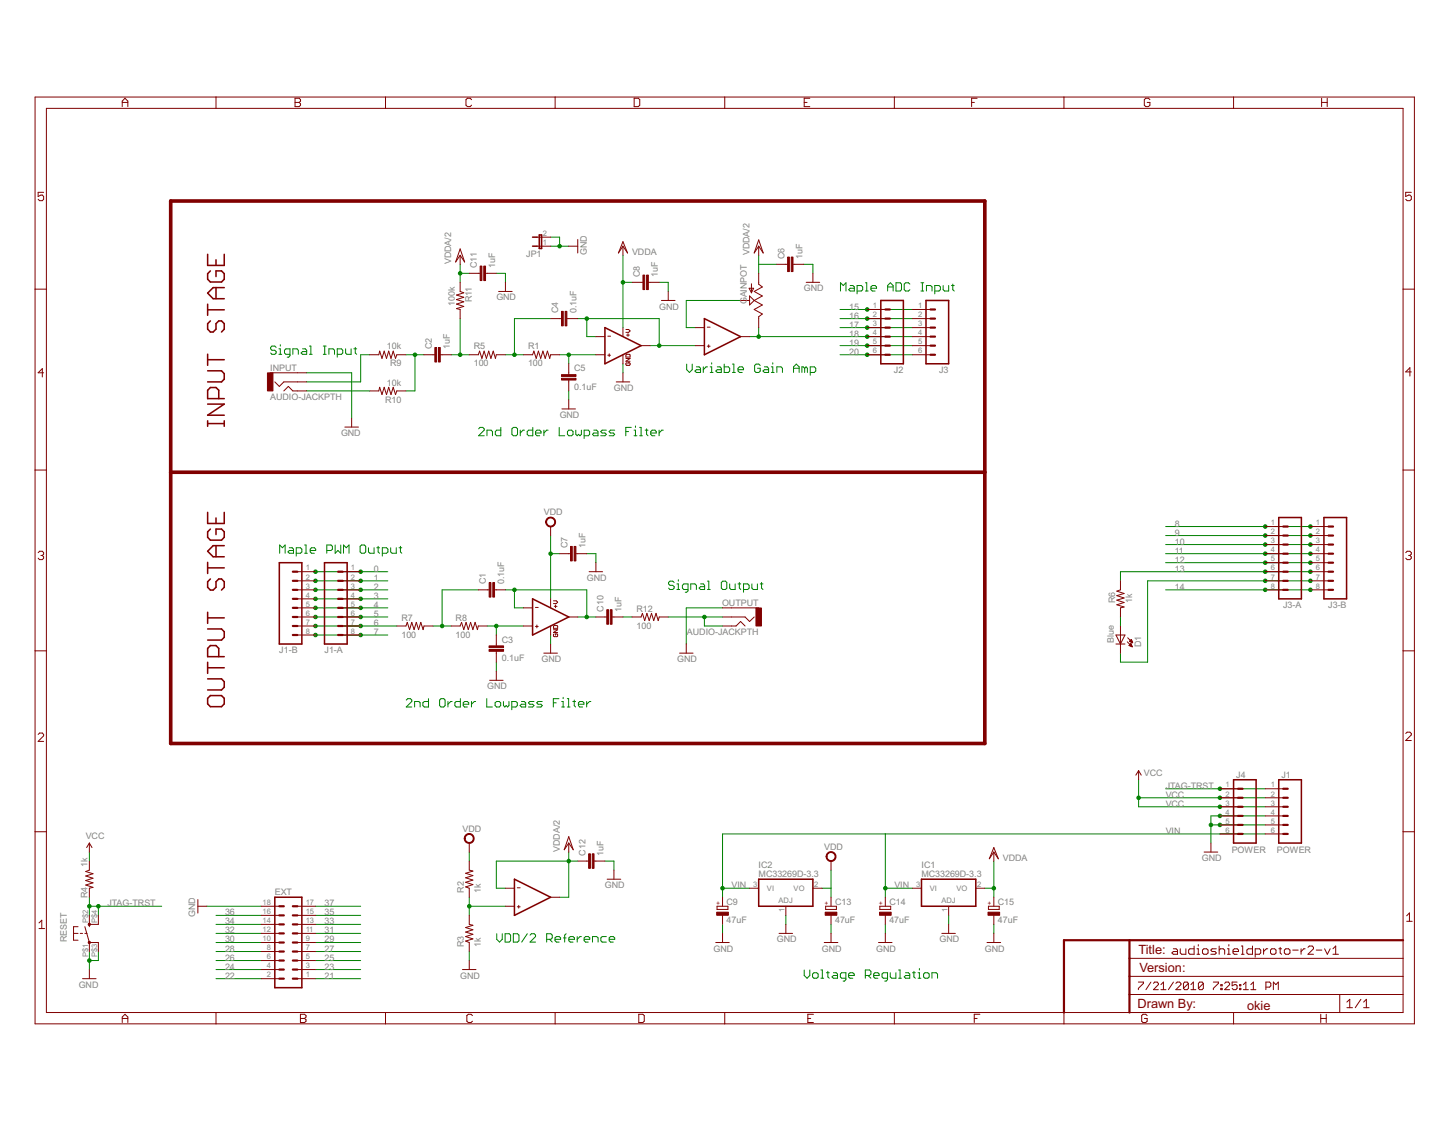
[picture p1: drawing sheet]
<svg xmlns="http://www.w3.org/2000/svg" width="279mm" height="216mm" viewBox="0 0 279 216" stroke-linecap="round" stroke-linejoin="round" font-family="sans-serif">
<defs><g id="words">
<g font-size="2.8" fill="#800000">
<text x="219.2" y="183.8">Title:</text>
<text x="219.4" y="187.3">Version:</text>
<text x="219.1" y="194.2">Drawn By:</text>
<text x="240.1" y="194.6">okie</text>
</g>
<g font-size="1.9" fill="#808080">
<text x="86.9" y="50.9" transform="rotate(-90 86.9 50.9)">VDDA/2</text>
<text x="91.8" y="51.6" transform="rotate(-90 91.8 51.6)">C11</text>
<text x="95.3" y="51.6" transform="rotate(-90 95.3 51.6)">1uF</text>
<text x="101.3" y="49.5">JP1</text>
<text x="113" y="49.2" transform="rotate(-90 113 49.2)">GND</text>
<text x="121.7" y="49.2">VDDA</text>
<text x="123.2" y="53.3" transform="rotate(-90 123.2 53.3)">C8</text>
<text x="126.7" y="53.3" transform="rotate(-90 126.7 53.3)">1uF</text>
<text x="144.3" y="49.2" transform="rotate(-90 144.3 49.2)">VDDA/2</text>
<text x="151" y="49.9" transform="rotate(-90 151 49.9)">C6</text>
<text x="154.5" y="49.9" transform="rotate(-90 154.5 49.9)">1uF</text>
<text x="87.6" y="59" transform="rotate(-90 87.6 59)">100k</text>
<text x="90.9" y="58.2" transform="rotate(-90 90.9 58.2)">R11</text>
<text x="95.6" y="57.9">GND</text>
<text x="126.9" y="59.6">GND</text>
<text x="143.8" y="58.6" transform="rotate(-90 143.8 58.6)">GAINPOT</text>
<text x="154.8" y="56.1">GND</text>
<text x="163.5" y="59.6">15</text>
<text x="107.5" y="60.3" transform="rotate(-90 107.5 60.3)">C4</text>
<text x="111" y="60.3" transform="rotate(-90 111 60.3)">0.1uF</text>
<text x="163.5" y="61.4">16</text>
<text x="163.5" y="63.1">17</text>
<text x="163.5" y="64.8">18</text>
<text x="52" y="71.5">INPUT</text>
<text x="74.5" y="67.3">10k</text>
<text x="75.1" y="70.6">R9</text>
<text x="83.1" y="67.3" transform="rotate(-90 83.1 67.3)">C2</text>
<text x="86.6" y="67.3" transform="rotate(-90 86.6 67.3)">1uF</text>
<text x="91.2" y="67.3">R5</text>
<text x="91.2" y="70.6">100</text>
<text x="101.7" y="67.3">R1</text>
<text x="101.7" y="70.6">100</text>
<text x="110.6" y="71.5">C5</text>
<text x="163.5" y="66.6">19</text>
<text x="163.5" y="68.3">20</text>
<text x="172.1" y="71.8">J2</text>
<text x="180.8" y="71.8">J3</text>
<text x="52" y="77">AUDIO-JACKPTH</text>
<text x="74.2" y="77.5">R10</text>
<text x="74.5" y="74.2">10k</text>
<text x="110.6" y="75">0.1uF</text>
<text x="118.2" y="75.3">GND</text>
<text x="65.7" y="84">GND</text>
<text x="107.8" y="80.5">GND</text>
<text x="104.7" y="99.2">VDD</text>
<text x="226.2" y="101.4">8</text>
<text x="109.2" y="105.6" transform="rotate(-90 109.2 105.6)">C7</text>
<text x="112.7" y="105.6" transform="rotate(-90 112.7 105.6)">1uF</text>
<text x="226.2" y="106.6">11</text>
<text x="226.2" y="104.9">10</text>
<text x="226.2" y="103.1">9</text>
<text x="72" y="113.6">2</text>
<text x="72" y="111.9">1</text>
<text x="72" y="110.1">0</text>
<text x="93.6" y="112.6" transform="rotate(-90 93.6 112.6)">C1</text>
<text x="97.1" y="112.6" transform="rotate(-90 97.1 112.6)">0.1uF</text>
<text x="113" y="111.9">GND</text>
<text x="226.2" y="113.6">14</text>
<text x="226.2" y="110.1">13</text>
<text x="226.2" y="108.4">12</text>
<text x="72" y="118.8">5</text>
<text x="72" y="117.1">4</text>
<text x="72" y="115.3">3</text>
<text x="77.3" y="119.5">R7</text>
<text x="87.7" y="119.5">R8</text>
<text x="116.2" y="117.8" transform="rotate(-90 116.2 117.8)">C10</text>
<text x="119.7" y="117.8" transform="rotate(-90 119.7 117.8)">1uF</text>
<text x="122.6" y="117.8">R12</text>
<text x="139" y="116.7">OUTPUT</text>
<text x="214.7" y="116.2" transform="rotate(-90 214.7 116.2)">R6</text>
<text x="218" y="116.2" transform="rotate(-90 218 116.2)">1k</text>
<text x="247.1" y="117.1">J3-A</text>
<text x="255.8" y="117.1">J3-B</text>
<text x="53.8" y="125.8">J1-B</text>
<text x="62.5" y="125.8">J1-A</text>
<text x="72" y="122.3">7</text>
<text x="72" y="120.6">6</text>
<text x="77.3" y="122.8">100</text>
<text x="87.7" y="122.8">100</text>
<text x="96.6" y="123.8">C3</text>
<text x="122.6" y="121.1">100</text>
<text x="132.3" y="122.3">AUDIO-JACKPTH</text>
<text x="214.5" y="123.9" transform="rotate(-90 214.5 123.9)">Blue</text>
<text x="219.8" y="124.7" transform="rotate(-90 219.8 124.7)">D1</text>
<text x="96.6" y="127.3">0.1uF</text>
<text x="104.3" y="127.5">GND</text>
<text x="130.4" y="127.5">GND</text>
<text x="93.8" y="132.8">GND</text>
<text x="220.3" y="149.5">VCC</text>
<text x="238" y="149.8">J4</text>
<text x="246.8" y="149.8">J1</text>
<text x="224.5" y="153.7">VCC</text>
<text x="224.5" y="155.4">VCC</text>
<text x="224.5" y="151.9">JTAG-TRST</text>
<text x="16.5" y="161.7">VCC</text>
<text x="89" y="160.2">VDD</text>
<text x="224.5" y="160.6">VIN</text>
<text x="16.9" y="167.1" transform="rotate(-90 16.9 167.1)">1k</text>
<text x="107.8" y="164.1" transform="rotate(-90 107.8 164.1)">VDDA/2</text>
<text x="112.7" y="164.8" transform="rotate(-90 112.7 164.8)">C12</text>
<text x="116.2" y="164.8" transform="rotate(-90 116.2 164.8)">1uF</text>
<text x="146.1" y="167.1">IC2</text>
<text x="158.7" y="163.7">VDD</text>
<text x="177.4" y="167.1">IC1</text>
<text x="193.1" y="165.8">VDDA</text>
<text x="231.4" y="165.8">GND</text>
<text x="237.2" y="164.3">POWER</text>
<text x="245.9" y="164.3">POWER</text>
<text x="16.9" y="173" transform="rotate(-90 16.9 173)">R4</text>
<text x="52.9" y="172.3">EXT</text>
<text x="89.3" y="171.9" transform="rotate(-90 89.3 171.9)">R2</text>
<text x="92.6" y="171.9" transform="rotate(-90 92.6 171.9)">1k</text>
<text x="116.5" y="171.1">GND</text>
<text x="140.9" y="171.1">VIN</text>
<text x="146.1" y="168.9">MC33269D-3.3</text>
<text x="172.2" y="171.1">VIN</text>
<text x="177.4" y="168.9">MC33269D-3.3</text>
<text x="20.7" y="174.5">JTAG-TRST</text>
<text x="37.6" y="176.6" transform="rotate(-90 37.6 176.6)">GND</text>
<text x="43.3" y="179.8">32</text>
<text x="43.3" y="178">34</text>
<text x="43.3" y="176.3">36</text>
<text x="62.5" y="179.8">31</text>
<text x="62.5" y="178">33</text>
<text x="62.5" y="176.3">35</text>
<text x="62.5" y="174.5">37</text>
<text x="139.9" y="174.2">C9</text>
<text x="139.9" y="177.7">47uF</text>
<text x="160.8" y="174.2">C13</text>
<text x="160.8" y="177.7">47uF</text>
<text x="171.3" y="174.2">C14</text>
<text x="171.3" y="177.7">47uF</text>
<text x="192.2" y="174.2">C15</text>
<text x="192.2" y="177.7">47uF</text>
<text x="12.8" y="181.5" transform="rotate(-90 12.8 181.5)">RESET</text>
<text x="43.3" y="185">26</text>
<text x="43.3" y="183.3">28</text>
<text x="43.3" y="181.5">30</text>
<text x="62.5" y="185">25</text>
<text x="62.5" y="183.3">27</text>
<text x="62.5" y="181.5">29</text>
<text x="89.3" y="182.4" transform="rotate(-90 89.3 182.4)">R3</text>
<text x="92.6" y="182.4" transform="rotate(-90 92.6 182.4)">1k</text>
<text x="137.4" y="183.3">GND</text>
<text x="149.6" y="181.5">GND</text>
<text x="158.3" y="183.3">GND</text>
<text x="168.7" y="183.3">GND</text>
<text x="180.9" y="181.5">GND</text>
<text x="189.6" y="183.3">GND</text>
<text x="15.2" y="190.2">GND</text>
<text x="43.3" y="188.5">22</text>
<text x="43.3" y="186.7">24</text>
<text x="62.5" y="188.5">21</text>
<text x="62.5" y="186.7">23</text>
<text x="88.6" y="188.5">GND</text>
</g>
<g font-size="1.6" fill="#808080">
<text x="104.5" y="47.2">1</text>
<text x="104.5" y="45.4">2</text>
<text x="168.1" y="59.4">1</text>
<text x="176.8" y="59.4">1</text>
<text x="168.1" y="61.1">2</text>
<text x="168.1" y="62.9">3</text>
<text x="168.1" y="64.6">4</text>
<text x="176.8" y="61.1">2</text>
<text x="176.8" y="62.9">3</text>
<text x="176.8" y="64.6">4</text>
<text x="168.1" y="66.3">5</text>
<text x="168.1" y="68.1">6</text>
<text x="176.8" y="66.3">5</text>
<text x="176.8" y="68.1">6</text>
<text x="244.7" y="101.2">1</text>
<text x="253.4" y="101.2">1</text>
<text x="244.7" y="102.9">2</text>
<text x="244.7" y="104.6">3</text>
<text x="244.7" y="106.4">4</text>
<text x="253.4" y="102.9">2</text>
<text x="253.4" y="104.6">3</text>
<text x="253.4" y="106.4">4</text>
<text x="58.9" y="109.9">1</text>
<text x="58.9" y="111.6">2</text>
<text x="58.9" y="113.4">3</text>
<text x="67.6" y="109.9">1</text>
<text x="67.6" y="111.6">2</text>
<text x="67.6" y="113.4">3</text>
<text x="244.7" y="108.1">5</text>
<text x="244.7" y="109.9">6</text>
<text x="244.7" y="111.6">7</text>
<text x="244.7" y="113.4">8</text>
<text x="253.4" y="108.1">5</text>
<text x="253.4" y="109.9">6</text>
<text x="253.4" y="111.6">7</text>
<text x="253.4" y="113.4">8</text>
<text x="58.9" y="115.1">4</text>
<text x="58.9" y="116.8">5</text>
<text x="58.9" y="118.6">6</text>
<text x="67.6" y="115.1">4</text>
<text x="67.6" y="116.8">5</text>
<text x="67.6" y="118.6">6</text>
<text x="58.9" y="120.3">7</text>
<text x="58.9" y="122.1">8</text>
<text x="67.6" y="120.3">7</text>
<text x="67.6" y="122.1">8</text>
<text x="236" y="151.7">1</text>
<text x="236" y="153.4">2</text>
<text x="236" y="155.1">3</text>
<text x="244.7" y="151.7">1</text>
<text x="244.7" y="153.4">2</text>
<text x="244.7" y="155.1">3</text>
<text x="236" y="156.9">4</text>
<text x="236" y="158.6">5</text>
<text x="236" y="160.4">6</text>
<text x="244.7" y="156.9">4</text>
<text x="244.7" y="158.6">5</text>
<text x="244.7" y="160.4">6</text>
<text x="145" y="170.8">3</text>
<text x="147.7" y="171.6">VI</text>
<text x="149.9" y="173.9">ADJ</text>
<text x="152.8" y="171.6">VO</text>
<text x="156.8" y="170.8">2</text>
<text x="176.4" y="170.8">3</text>
<text x="179" y="171.6">VI</text>
<text x="181.3" y="173.9">ADJ</text>
<text x="184.2" y="171.6">VO</text>
<text x="188.1" y="170.8">2</text>
<text x="17" y="177.8" transform="rotate(-90 17 177.8)">P$2</text>
<text x="18.7" y="177.8" transform="rotate(-90 18.7 177.8)">P$4</text>
<text x="50.6" y="179.5">12</text>
<text x="50.6" y="177.8">14</text>
<text x="50.6" y="176">16</text>
<text x="50.6" y="174.3">18</text>
<text x="58.9" y="179.5">11</text>
<text x="58.9" y="177.8">13</text>
<text x="58.9" y="176">15</text>
<text x="58.9" y="174.3">17</text>
<text x="151.1" y="175.6" transform="rotate(-90 151.1 175.6)">1</text>
<text x="182.4" y="175.6" transform="rotate(-90 182.4 175.6)">1</text>
<text x="17" y="184.3" transform="rotate(-90 17 184.3)">P$1</text>
<text x="18.7" y="184.3" transform="rotate(-90 18.7 184.3)">P$3</text>
<text x="50.6" y="181.3">10</text>
<text x="51.4" y="184.8">6</text>
<text x="51.4" y="183">8</text>
<text x="58.9" y="184.8">5</text>
<text x="58.9" y="183">7</text>
<text x="58.9" y="181.3">9</text>
<text x="51.4" y="188.2">2</text>
<text x="51.4" y="186.5">4</text>
<text x="58.9" y="188.2">1</text>
<text x="58.9" y="186.5">3</text>
</g>
<g font-size="1.4" fill="#800000">
<text x="138.7" y="174.3" transform="rotate(-90 138.7 174.3)">+</text>
<text x="159.6" y="174.3" transform="rotate(-90 159.6 174.3)">+</text>
<text x="170.1" y="174.3" transform="rotate(-90 170.1 174.3)">+</text>
<text x="191" y="174.3" transform="rotate(-90 191 174.3)">+</text>
</g>
</g></defs>
<g fill="#008000" stroke="#008000" stroke-width=".19">
<path d="M92.2 83.9h1z"/>
<path d="M93.2 82.8l-1 1.1z"/>
<path d="M93.2 82.6v.2z"/>
<path d="M93 82.3l.2 .3z"/>
<path d="M92.4 82.3h.6z"/>
<path d="M92.4 82.3l-.2 .3z"/>
<path d="M93.8 82.8v1.1z"/>
<path d="M93.8 82.8h.8z"/>
<path d="M94.6 82.8l.2 .3z"/>
<path d="M94.8 83.1v.8z"/>
<path d="M96.4 82.3v1.6z"/>
<path d="M95.6 83.9h.8z"/>
<path d="M95.4 83.7l.2 .2z"/>
<path d="M95.4 83.1v.6z"/>
<path d="M95.6 82.8l-.2 .3z"/>
<path d="M95.6 82.8h.8z"/>
<path d="M98.8 82.3h.6z"/>
<path d="M98.8 82.3l-.2 .3z"/>
<path d="M98.6 82.6v1.1z"/>
<path d="M98.6 83.7l.2 .2z"/>
<path d="M98.8 83.9h.6z"/>
<path d="M99.4 83.9l.3-.2z"/>
<path d="M99.7 82.6v1.1z"/>
<path d="M99.4 82.3l.3 .3z"/>
<path d="M100.2 82.8v1.1z"/>
<path d="M100.7 82.8l-.5 .6z"/>
<path d="M100.7 82.8h.3z"/>
<path d="M102.6 82.3v1.6z"/>
<path d="M101.8 83.9h.8z"/>
<path d="M101.5 83.7l.3 .2z"/>
<path d="M101.5 83.1v.6z"/>
<path d="M101.8 82.8l-.3 .3z"/>
<path d="M101.8 82.8h.8z"/>
<path d="M103.4 83.9h.5z"/>
<path d="M103.1 83.7l.3 .2z"/>
<path d="M103.1 83.1v.6z"/>
<path d="M103.4 82.8l-.3 .3z"/>
<path d="M103.4 82.8h.5z"/>
<path d="M103.9 82.8l.3 .3z"/>
<path d="M104.2 83.1v.3z"/>
<path d="M103.1 83.4h1.1z"/>
<path d="M104.7 82.8v1.1z"/>
<path d="M105.3 82.8l-.6 .6z"/>
<path d="M105.3 82.8h.2z"/>
<path d="M107.7 82.3v1.6z"/>
<path d="M107.7 83.9h1z"/>
<path d="M109.5 83.9h.6z"/>
<path d="M110.1 83.9l.2-.2z"/>
<path d="M110.3 83.1v.6z"/>
<path d="M110.1 82.8l.2 .3z"/>
<path d="M109.5 82.8h.6z"/>
<path d="M109.5 82.8l-.2 .3z"/>
<path d="M109.3 83.1v.6z"/>
<path d="M109.3 83.7l.2 .2z"/>
<path d="M110.9 82.8v.9z"/>
<path d="M110.9 83.7l.2 .2z"/>
<path d="M111.4 83.7l-.3 .2z"/>
<path d="M111.4 83.7l.3 .2z"/>
<path d="M111.7 83.9l.3-.2z"/>
<path d="M112 82.8v.9z"/>
<path d="M112.5 82.8v1.7z"/>
<path d="M112.5 82.8h.8z"/>
<path d="M113.3 82.8l.2 .3z"/>
<path d="M113.5 83.1v.6z"/>
<path d="M113.5 83.7l-.2 .2z"/>
<path d="M112.5 83.9h.8z"/>
<path d="M114.3 82.8h.6z"/>
<path d="M114.9 82.8l.2 .3z"/>
<path d="M115.1 83.1v.8z"/>
<path d="M114.3 83.9h.8z"/>
<path d="M114.1 83.7l.2 .2z"/>
<path d="M114.3 83.4l-.2 .3z"/>
<path d="M114.3 83.4h.8z"/>
<path d="M115.7 83.9h.8z"/>
<path d="M116.5 83.9l.3-.2z"/>
<path d="M116.5 83.4l.3 .3z"/>
<path d="M116 83.4h.5z"/>
<path d="M115.7 83.1l.3 .3z"/>
<path d="M115.7 83.1l.3-.3z"/>
<path d="M116 82.8h.8z"/>
<path d="M117.3 83.9h.8z"/>
<path d="M118.1 83.9l.3-.2z"/>
<path d="M118.1 83.4l.3 .3z"/>
<path d="M117.6 83.4h.5z"/>
<path d="M117.3 83.1l.3 .3z"/>
<path d="M117.3 83.1l.3-.3z"/>
<path d="M117.6 82.8h.8z"/>
<path d="M120.5 82.3v1.6z"/>
<path d="M120.5 82.3h1.1z"/>
<path d="M120.5 83.1h.5z"/>
<path d="M122.1 82.8h.3z"/>
<path d="M122.4 82.8v1.1z"/>
<path d="M122.1 83.9h.5z"/>
<path d="M122.4 82v.3z"/>
<path d="M123.2 82.3h.2z"/>
<path d="M123.4 82.3v1.6z"/>
<path d="M123.2 83.9h.5z"/>
<path d="M124.5 82.6v1.1z"/>
<path d="M124.5 83.7l.3 .2z"/>
<path d="M124.2 82.8h.6z"/>
<path d="M125.6 83.9h.5z"/>
<path d="M125.3 83.7l.3 .2z"/>
<path d="M125.3 83.1v.6z"/>
<path d="M125.3 83.1l.3-.3z"/>
<path d="M125.6 82.8h.5z"/>
<path d="M126.1 82.8l.3 .3z"/>
<path d="M126.4 83.1v.3z"/>
<path d="M125.3 83.4h1.1z"/>
<path d="M126.9 82.8v1.1z"/>
<path d="M127.4 82.8l-.5 .6z"/>
<path d="M127.4 82.8h.3z"/>
<path d="M52.9 66.7l.3 .2z"/>
<path d="M52.4 66.7h.5z"/>
<path d="M52.4 66.7l-.3 .2z"/>
<path d="M52.1 66.9v.3z"/>
<path d="M52.1 67.2l.3 .3z"/>
<path d="M52.4 67.5h.5z"/>
<path d="M52.9 67.5l.3 .2z"/>
<path d="M53.2 67.7v.3z"/>
<path d="M53.2 68l-.3 .2z"/>
<path d="M52.4 68.2h.5z"/>
<path d="M52.1 68l.3 .2z"/>
<path d="M53.7 67.2h.3z"/>
<path d="M54 67.2v1z"/>
<path d="M53.7 68.2h.6z"/>
<path d="M54 66.4v.3z"/>
<path d="M55.3 68.8h.3z"/>
<path d="M55.8 68.5l-.2 .3z"/>
<path d="M55.8 67.2v1.3z"/>
<path d="M55.1 67.2h.7z"/>
<path d="M55.1 67.2l-.3 .3z"/>
<path d="M54.8 67.5v.5z"/>
<path d="M54.8 68l.3 .2z"/>
<path d="M55.1 68.2h.7z"/>
<path d="M56.4 67.2v1z"/>
<path d="M56.4 67.2h.8z"/>
<path d="M57.2 67.2l.2 .3z"/>
<path d="M57.4 67.5v.7z"/>
<path d="M58.3 67.2h.5z"/>
<path d="M58.8 67.2l.3 .3z"/>
<path d="M59.1 67.5v.7z"/>
<path d="M58.3 68.2h.8z"/>
<path d="M58 68l.3 .2z"/>
<path d="M58 68l.3-.3z"/>
<path d="M58.3 67.7h.8z"/>
<path d="M59.6 66.7h.3z"/>
<path d="M59.9 66.7v1.5z"/>
<path d="M59.6 68.2h.5z"/>
<path d="M62.3 68.2h.5z"/>
<path d="M62.5 66.7v1.5z"/>
<path d="M62.3 66.7h.5z"/>
<path d="M63.3 67.2v1z"/>
<path d="M63.3 67.2h.8z"/>
<path d="M64.1 67.2l.3 .3z"/>
<path d="M64.4 67.5v.7z"/>
<path d="M64.9 67.2v1.6z"/>
<path d="M64.9 67.2h.8z"/>
<path d="M65.7 67.2l.3 .3z"/>
<path d="M66 67.5v.5z"/>
<path d="M66 68l-.3 .2z"/>
<path d="M64.9 68.2h.8z"/>
<path d="M66.5 67.2v.8z"/>
<path d="M66.5 68l.3 .2z"/>
<path d="M66.8 68.2h.8z"/>
<path d="M67.6 67.2v1z"/>
<path d="M68.4 66.9v1.1z"/>
<path d="M68.4 68l.3 .2z"/>
<path d="M68.1 67.2h.6z"/>
<path d="M132.2 70.1v1.1z"/>
<path d="M132.2 71.2l.6 .5z"/>
<path d="M132.8 71.7l.5-.5z"/>
<path d="M133.3 70.1v1.1z"/>
<path d="M134.1 70.7h.5z"/>
<path d="M134.6 70.7l.3 .2z"/>
<path d="M134.9 70.9v.8z"/>
<path d="M134.1 71.7h.8z"/>
<path d="M133.8 71.5l.3 .2z"/>
<path d="M133.8 71.5l.3-.3z"/>
<path d="M134.1 71.2h.8z"/>
<path d="M135.4 70.7v1z"/>
<path d="M136 70.7l-.6 .5z"/>
<path d="M136 70.7h.2z"/>
<path d="M136.8 70.7h.2z"/>
<path d="M137 70.7v1z"/>
<path d="M136.8 71.7h.5z"/>
<path d="M137 69.9v.2z"/>
<path d="M138.1 70.7h.5z"/>
<path d="M138.6 70.7l.3 .2z"/>
<path d="M138.9 70.9v.8z"/>
<path d="M138.1 71.7h.8z"/>
<path d="M137.8 71.5l.3 .2z"/>
<path d="M137.8 71.5l.3-.3z"/>
<path d="M138.1 71.2h.8z"/>
<path d="M139.4 70.1v1.6z"/>
<path d="M139.4 71.7h.9z"/>
<path d="M140.5 71.5l-.2 .2z"/>
<path d="M140.5 70.9v.6z"/>
<path d="M140.3 70.7l.2 .2z"/>
<path d="M139.4 70.7h.9z"/>
<path d="M141 70.1h.3z"/>
<path d="M141.3 70.1v1.6z"/>
<path d="M141 71.7h.6z"/>
<path d="M142.4 71.7h.5z"/>
<path d="M142.1 71.5l.3 .2z"/>
<path d="M142.1 70.9v.6z"/>
<path d="M142.1 70.9l.3-.2z"/>
<path d="M142.4 70.7h.5z"/>
<path d="M142.9 70.7l.3 .2z"/>
<path d="M143.2 70.9v.3z"/>
<path d="M142.1 71.2h1.1z"/>
<path d="M146.1 70.1l.3 .3z"/>
<path d="M145.6 70.1h.5z"/>
<path d="M145.6 70.1l-.3 .3z"/>
<path d="M145.3 70.4v1.1z"/>
<path d="M145.3 71.5l.3 .2z"/>
<path d="M145.6 71.7h.5z"/>
<path d="M146.1 71.7l.3-.2z"/>
<path d="M146.4 70.9v.6z"/>
<path d="M145.9 70.9h.5z"/>
<path d="M147.2 70.7h.5z"/>
<path d="M147.7 70.7l.3 .2z"/>
<path d="M148 70.9v.8z"/>
<path d="M147.2 71.7h.8z"/>
<path d="M146.9 71.5l.3 .2z"/>
<path d="M146.9 71.5l.3-.3z"/>
<path d="M147.2 71.2h.8z"/>
<path d="M148.5 70.7h.3z"/>
<path d="M148.8 70.7v1z"/>
<path d="M148.5 71.7h.6z"/>
<path d="M148.8 69.9v.2z"/>
<path d="M149.6 70.7v1z"/>
<path d="M149.6 70.7h.8z"/>
<path d="M150.4 70.7l.3 .2z"/>
<path d="M150.7 70.9v.8z"/>
<path d="M152.8 70.7v1z"/>
<path d="M152.8 70.7l.5-.6z"/>
<path d="M153.3 70.1l.6 .6z"/>
<path d="M153.9 70.7v1z"/>
<path d="M152.8 70.9h1.1z"/>
<path d="M154.4 70.7v1z"/>
<path d="M154.4 70.7h.3z"/>
<path d="M154.7 70.7l.2 .2z"/>
<path d="M154.9 70.9v.8z"/>
<path d="M154.9 70.9l.3-.2z"/>
<path d="M155.2 70.7l.3 .2z"/>
<path d="M155.5 70.9v.8z"/>
<path d="M156 70.7v1.6z"/>
<path d="M156 70.7h.8z"/>
<path d="M156.8 70.7l.3 .2z"/>
<path d="M157.1 70.9v.6z"/>
<path d="M157.1 71.5l-.3 .2z"/>
<path d="M156 71.7h.8z"/>
<path d="M161.8 54.5v1.5z"/>
<path d="M161.8 54.5l.6 .5z"/>
<path d="M162.4 55l.5-.5z"/>
<path d="M162.9 54.5v1.5z"/>
<path d="M163.7 55h.5z"/>
<path d="M164.2 55l.3 .3z"/>
<path d="M164.5 55.3v.7z"/>
<path d="M163.7 56h.8z"/>
<path d="M163.4 55.8l.3 .2z"/>
<path d="M163.4 55.8l.3-.3z"/>
<path d="M163.7 55.5h.8z"/>
<path d="M165 55v1.6z"/>
<path d="M165 55h.8z"/>
<path d="M165.8 55l.3 .3z"/>
<path d="M166.1 55.3v.5z"/>
<path d="M165.8 56l.3-.2z"/>
<path d="M165 56h.8z"/>
<path d="M166.6 54.5h.3z"/>
<path d="M166.9 54.5v1.5z"/>
<path d="M166.6 56h.6z"/>
<path d="M168 56h.5z"/>
<path d="M167.7 55.8l.3 .2z"/>
<path d="M167.7 55.3v.5z"/>
<path d="M167.7 55.3l.3-.3z"/>
<path d="M168 55h.5z"/>
<path d="M168.5 55l.3 .3z"/>
<path d="M168.8 55.3v.2z"/>
<path d="M167.7 55.5h1.1z"/>
<path d="M170.9 55v1z"/>
<path d="M170.9 55l.5-.5z"/>
<path d="M171.4 54.5l.6 .5z"/>
<path d="M172 55v1z"/>
<path d="M170.9 55.3h1.1z"/>
<path d="M172.5 54.5v1.5z"/>
<path d="M172.5 56h.8z"/>
<path d="M173.6 55.8l-.3 .2z"/>
<path d="M173.6 54.7v1.1z"/>
<path d="M173.3 54.5l.3 .2z"/>
<path d="M172.5 54.5h.8z"/>
<path d="M174.9 54.5l.3 .2z"/>
<path d="M174.4 54.5h.5z"/>
<path d="M174.1 54.7l.3-.2z"/>
<path d="M174.1 54.7v1.1z"/>
<path d="M174.1 55.8l.3 .2z"/>
<path d="M174.4 56h.5z"/>
<path d="M174.9 56l.3-.2z"/>
<path d="M177.3 56h.6z"/>
<path d="M177.6 54.5v1.5z"/>
<path d="M177.3 54.5h.6z"/>
<path d="M178.4 55v1z"/>
<path d="M178.4 55h.8z"/>
<path d="M179.2 55l.3 .3z"/>
<path d="M179.5 55.3v.7z"/>
<path d="M180 55v1.6z"/>
<path d="M180 55h.8z"/>
<path d="M180.8 55l.3 .3z"/>
<path d="M181.1 55.3v.5z"/>
<path d="M180.8 56l.3-.2z"/>
<path d="M180 56h.8z"/>
<path d="M181.6 55v.8z"/>
<path d="M181.6 55.8l.3 .2z"/>
<path d="M181.9 56h.8z"/>
<path d="M182.7 55v1z"/>
<path d="M183.5 54.7v1.1z"/>
<path d="M183.5 55.8l.2 .2z"/>
<path d="M183.2 55h.5z"/>
<path d="M53.8 105v1.6z"/>
<path d="M53.8 105l.6 .5z"/>
<path d="M54.4 105.5l.5-.5z"/>
<path d="M54.9 105v1.6z"/>
<path d="M55.7 105.5h.6z"/>
<path d="M56.3 105.5l.2 .3z"/>
<path d="M56.5 105.8v.8z"/>
<path d="M55.7 106.6h.8z"/>
<path d="M55.5 106.3l.2 .3z"/>
<path d="M55.7 106l-.2 .3z"/>
<path d="M55.7 106h.8z"/>
<path d="M57 105.5v1.6z"/>
<path d="M57 105.5h.8z"/>
<path d="M57.8 105.5l.3 .3z"/>
<path d="M58.1 105.8v.5z"/>
<path d="M57.8 106.6l.3-.3z"/>
<path d="M57 106.6h.8z"/>
<path d="M58.7 105h.2z"/>
<path d="M58.9 105v1.6z"/>
<path d="M58.7 106.6h.5z"/>
<path d="M60 106.6h.5z"/>
<path d="M59.7 106.3l.3 .3z"/>
<path d="M59.7 105.8v.5z"/>
<path d="M60 105.5l-.3 .3z"/>
<path d="M60 105.5h.5z"/>
<path d="M60.5 105.5l.3 .3z"/>
<path d="M60.8 105.8v.2z"/>
<path d="M59.7 106h1.1z"/>
<path d="M62.9 105v1.6z"/>
<path d="M62.9 105h.8z"/>
<path d="M63.7 105l.3 .2z"/>
<path d="M64 105.2v.6z"/>
<path d="M63.7 106l.3-.2z"/>
<path d="M62.9 106h.8z"/>
<path d="M64.5 105v1.6z"/>
<path d="M64.5 106.6l.6-.6z"/>
<path d="M65.1 106l.5 .6z"/>
<path d="M65.6 105v1.6z"/>
<path d="M66.1 105v1.6z"/>
<path d="M66.1 105l.6 .5z"/>
<path d="M66.7 105.5l.5-.5z"/>
<path d="M67.2 105v1.6z"/>
<path d="M69.6 105h.5z"/>
<path d="M69.3 105.2l.3-.2z"/>
<path d="M69.3 105.2v1.1z"/>
<path d="M69.3 106.3l.3 .3z"/>
<path d="M69.6 106.6h.5z"/>
<path d="M70.1 106.6l.3-.3z"/>
<path d="M70.4 105.2v1.1z"/>
<path d="M70.1 105l.3 .2z"/>
<path d="M71 105.5v.8z"/>
<path d="M71 106.3l.2 .3z"/>
<path d="M71.2 106.6h.8z"/>
<path d="M72 105.5v1.1z"/>
<path d="M72.8 105.2v1.1z"/>
<path d="M72.8 106.3l.3 .3z"/>
<path d="M72.6 105.5h.5z"/>
<path d="M73.6 105.5v1.6z"/>
<path d="M73.6 105.5h.8z"/>
<path d="M74.4 105.5l.3 .3z"/>
<path d="M74.7 105.8v.5z"/>
<path d="M74.4 106.6l.3-.3z"/>
<path d="M73.6 106.6h.8z"/>
<path d="M75.2 105.5v.8z"/>
<path d="M75.2 106.3l.3 .3z"/>
<path d="M75.5 106.6h.8z"/>
<path d="M76.3 105.5v1.1z"/>
<path d="M77.1 105.2v1.1z"/>
<path d="M77.1 106.3l.3 .3z"/>
<path d="M76.8 105.5h.6z"/>
<path d="M78.2 136.2h1.1z"/>
<path d="M78.2 136.2l1.1-1.1z"/>
<path d="M79.3 134.8v.3z"/>
<path d="M79 134.6l.3 .2z"/>
<path d="M78.5 134.6h.5z"/>
<path d="M78.5 134.6l-.3 .2z"/>
<path d="M79.8 135.1v1.1z"/>
<path d="M79.8 135.1h.8z"/>
<path d="M80.6 135.1l.3 .3z"/>
<path d="M80.9 135.4v.8z"/>
<path d="M82.5 134.6v1.6z"/>
<path d="M81.7 136.2h.8z"/>
<path d="M81.4 135.9l.3 .3z"/>
<path d="M81.4 135.4v.5z"/>
<path d="M81.4 135.4l.3-.3z"/>
<path d="M81.7 135.1h.8z"/>
<path d="M84.9 134.6h.5z"/>
<path d="M84.9 134.6l-.3 .2z"/>
<path d="M84.6 134.8v1.1z"/>
<path d="M84.6 135.9l.3 .3z"/>
<path d="M84.9 136.2h.5z"/>
<path d="M85.7 135.9l-.3 .3z"/>
<path d="M85.7 134.8v1.1z"/>
<path d="M85.4 134.6l.3 .2z"/>
<path d="M86.3 135.1v1.1z"/>
<path d="M86.3 135.6l.5-.5z"/>
<path d="M86.8 135.1h.3z"/>
<path d="M88.6 134.6v1.6z"/>
<path d="M87.8 136.2h.8z"/>
<path d="M87.6 135.9l.2 .3z"/>
<path d="M87.6 135.4v.5z"/>
<path d="M87.6 135.4l.2-.3z"/>
<path d="M87.8 135.1h.8z"/>
<path d="M89.5 136.2h.5z"/>
<path d="M89.2 135.9l.3 .3z"/>
<path d="M89.2 135.4v.5z"/>
<path d="M89.2 135.4l.3-.3z"/>
<path d="M89.5 135.1h.5z"/>
<path d="M90 135.1l.3 .3z"/>
<path d="M90.3 135.4v.2z"/>
<path d="M89.2 135.6h1.1z"/>
<path d="M90.8 135.1v1.1z"/>
<path d="M90.8 135.6l.5-.5z"/>
<path d="M91.3 135.1h.3z"/>
<path d="M93.7 134.6v1.6z"/>
<path d="M93.7 136.2h1.1z"/>
<path d="M95.6 136.2h.5z"/>
<path d="M96.4 135.9l-.3 .3z"/>
<path d="M96.4 135.4v.5z"/>
<path d="M96.1 135.1l.3 .3z"/>
<path d="M95.6 135.1h.5z"/>
<path d="M95.3 135.4l.3-.3z"/>
<path d="M95.3 135.4v.5z"/>
<path d="M95.3 135.9l.3 .3z"/>
<path d="M96.9 135.1v.8z"/>
<path d="M96.9 135.9l.3 .3z"/>
<path d="M97.2 136.2l.3-.3z"/>
<path d="M97.5 135.9l.2 .3z"/>
<path d="M98 135.9l-.3 .3z"/>
<path d="M98 135.1v.8z"/>
<path d="M98.6 135.1v1.6z"/>
<path d="M98.6 135.1h.7z"/>
<path d="M99.3 135.1l.3 .3z"/>
<path d="M99.6 135.4v.5z"/>
<path d="M99.6 135.9l-.3 .3z"/>
<path d="M98.6 136.2h.7z"/>
<path d="M100.4 135.1h.5z"/>
<path d="M100.9 135.1l.3 .3z"/>
<path d="M101.2 135.4v.8z"/>
<path d="M100.4 136.2h.8z"/>
<path d="M100.1 135.9l.3 .3z"/>
<path d="M100.1 135.9l.3-.3z"/>
<path d="M100.4 135.6h.8z"/>
<path d="M101.7 136.2h.9z"/>
<path d="M102.6 136.2l.2-.3z"/>
<path d="M102.6 135.6l.2 .3z"/>
<path d="M102 135.6h.6z"/>
<path d="M101.7 135.4l.3 .2z"/>
<path d="M101.7 135.4l.3-.3z"/>
<path d="M102 135.1h.8z"/>
<path d="M103.4 136.2h.8z"/>
<path d="M104.4 135.9l-.2 .3z"/>
<path d="M104.2 135.6l.2 .3z"/>
<path d="M103.6 135.6h.6z"/>
<path d="M103.4 135.4l.2 .2z"/>
<path d="M103.4 135.4l.2-.3z"/>
<path d="M103.6 135.1h.8z"/>
<path d="M106.6 134.6v1.6z"/>
<path d="M106.6 134.6h1z"/>
<path d="M106.6 135.4h.5z"/>
<path d="M108.2 135.1h.2z"/>
<path d="M108.4 135.1v1.1z"/>
<path d="M108.2 136.2h.5z"/>
<path d="M108.4 134.3v.3z"/>
<path d="M109.2 134.6h.3z"/>
<path d="M109.5 134.6v1.6z"/>
<path d="M109.2 136.2h.6z"/>
<path d="M110.6 134.8v1.1z"/>
<path d="M110.6 135.9l.2 .3z"/>
<path d="M110.3 135.1h.5z"/>
<path d="M111.6 136.2h.6z"/>
<path d="M111.4 135.9l.2 .3z"/>
<path d="M111.4 135.4v.5z"/>
<path d="M111.4 135.4l.2-.3z"/>
<path d="M111.6 135.1h.6z"/>
<path d="M112.2 135.1l.2 .3z"/>
<path d="M112.4 135.4v.2z"/>
<path d="M111.4 135.6h1z"/>
<path d="M113 135.1v1.1z"/>
<path d="M113 135.6l.5-.5z"/>
<path d="M113.5 135.1h.3z"/>
<path d="M129.5 111.9l.3 .3z"/>
<path d="M129 111.9h.5z"/>
<path d="M128.7 112.2l.3-.3z"/>
<path d="M128.7 112.2v.3z"/>
<path d="M128.7 112.5l.3 .2z"/>
<path d="M129 112.7h.5z"/>
<path d="M129.5 112.7l.3 .3z"/>
<path d="M129.8 113v.3z"/>
<path d="M129.5 113.5l.3-.2z"/>
<path d="M129 113.5h.5z"/>
<path d="M128.7 113.3l.3 .2z"/>
<path d="M130.3 112.5h.3z"/>
<path d="M130.6 112.5v1z"/>
<path d="M130.3 113.5h.6z"/>
<path d="M130.6 111.7v.2z"/>
<path d="M132 114.1h.2z"/>
<path d="M132.5 113.8l-.3 .3z"/>
<path d="M132.5 112.5v1.3z"/>
<path d="M131.7 112.5h.8z"/>
<path d="M131.7 112.5l-.3 .2z"/>
<path d="M131.4 112.7v.6z"/>
<path d="M131.4 113.3l.3 .2z"/>
<path d="M131.7 113.5h.8z"/>
<path d="M133 112.5v1z"/>
<path d="M133 112.5h.8z"/>
<path d="M133.8 112.5l.3 .2z"/>
<path d="M134.1 112.7v.8z"/>
<path d="M134.9 112.5h.5z"/>
<path d="M135.4 112.5l.3 .2z"/>
<path d="M135.7 112.7v.8z"/>
<path d="M134.9 113.5h.8z"/>
<path d="M134.6 113.3l.3 .2z"/>
<path d="M134.6 113.3l.3-.3z"/>
<path d="M134.9 113h.8z"/>
<path d="M136.2 111.9h.3z"/>
<path d="M136.5 111.9v1.6z"/>
<path d="M136.2 113.5h.6z"/>
<path d="M139.2 111.9h.5z"/>
<path d="M138.9 112.2l.3-.3z"/>
<path d="M138.9 112.2v1.1z"/>
<path d="M138.9 113.3l.3 .2z"/>
<path d="M139.2 113.5h.5z"/>
<path d="M140 113.3l-.3 .2z"/>
<path d="M140 112.2v1.1z"/>
<path d="M139.7 111.9l.3 .3z"/>
<path d="M140.5 112.5v.8z"/>
<path d="M140.5 113.3l.3 .2z"/>
<path d="M140.8 113.5h.8z"/>
<path d="M141.6 112.5v1z"/>
<path d="M142.4 112.2v1.1z"/>
<path d="M142.4 113.3l.2 .2z"/>
<path d="M142.1 112.5h.5z"/>
<path d="M143.2 112.5v1.6z"/>
<path d="M143.2 112.5h.8z"/>
<path d="M144 112.5l.3 .2z"/>
<path d="M144.3 112.7v.6z"/>
<path d="M144.3 113.3l-.3 .2z"/>
<path d="M143.2 113.5h.8z"/>
<path d="M144.8 112.5v.8z"/>
<path d="M144.8 113.3l.2 .2z"/>
<path d="M145 113.5h.8z"/>
<path d="M145.8 112.5v1z"/>
<path d="M146.6 112.2v1.1z"/>
<path d="M146.6 113.3l.3 .2z"/>
<path d="M146.4 112.5h.5z"/>
<path d="M154.9 186.8v1.1z"/>
<path d="M154.9 187.9l.5 .5z"/>
<path d="M155.4 188.4l.5-.5z"/>
<path d="M155.9 186.8v1.1z"/>
<path d="M156.7 188.4h.6z"/>
<path d="M157.3 188.4l.2-.2z"/>
<path d="M157.5 187.6v.6z"/>
<path d="M157.3 187.3l.2 .3z"/>
<path d="M156.7 187.3h.6z"/>
<path d="M156.5 187.6l.2-.3z"/>
<path d="M156.5 187.6v.6z"/>
<path d="M156.5 188.2l.2 .2z"/>
<path d="M158.1 186.8h.2z"/>
<path d="M158.3 186.8v1.6z"/>
<path d="M158.1 188.4h.5z"/>
<path d="M159.4 187.1v1.1z"/>
<path d="M159.4 188.2l.3 .2z"/>
<path d="M159.1 187.3h.6z"/>
<path d="M160.5 187.3h.5z"/>
<path d="M161 187.3l.3 .3z"/>
<path d="M161.3 187.6v.8z"/>
<path d="M160.5 188.4h.8z"/>
<path d="M160.2 188.2l.3 .2z"/>
<path d="M160.2 188.2l.3-.3z"/>
<path d="M160.5 187.9h.8z"/>
<path d="M162.3 189h.3z"/>
<path d="M162.9 188.7l-.3 .3z"/>
<path d="M162.9 187.3v1.4z"/>
<path d="M162.1 187.3h.8z"/>
<path d="M162.1 187.3l-.3 .3z"/>
<path d="M161.8 187.6v.6z"/>
<path d="M161.8 188.2l.3 .2z"/>
<path d="M162.1 188.4h.8z"/>
<path d="M163.7 188.4h.5z"/>
<path d="M163.4 188.2l.3 .2z"/>
<path d="M163.4 187.6v.6z"/>
<path d="M163.4 187.6l.3-.3z"/>
<path d="M163.7 187.3h.5z"/>
<path d="M164.2 187.3l.3 .3z"/>
<path d="M164.5 187.6v.3z"/>
<path d="M163.4 187.9h1.1z"/>
<path d="M166.6 186.8v1.6z"/>
<path d="M166.6 186.8h.8z"/>
<path d="M167.4 186.8l.3 .3z"/>
<path d="M167.7 187.1v.5z"/>
<path d="M167.7 187.6l-.3 .3z"/>
<path d="M166.6 187.9h.8z"/>
<path d="M167.2 187.9l.5 .5z"/>
<path d="M168.5 188.4h.5z"/>
<path d="M168.2 188.2l.3 .2z"/>
<path d="M168.2 187.6v.6z"/>
<path d="M168.2 187.6l.3-.3z"/>
<path d="M168.5 187.3h.5z"/>
<path d="M169 187.3l.3 .3z"/>
<path d="M169.3 187.6v.3z"/>
<path d="M168.2 187.9h1.1z"/>
<path d="M170.4 189h.2z"/>
<path d="M170.6 189l.3-.3z"/>
<path d="M170.9 187.3v1.4z"/>
<path d="M170.1 187.3h.8z"/>
<path d="M170.1 187.3l-.3 .3z"/>
<path d="M169.8 187.6v.6z"/>
<path d="M169.8 188.2l.3 .2z"/>
<path d="M170.1 188.4h.8z"/>
<path d="M171.4 187.3v.9z"/>
<path d="M171.4 188.2l.3 .2z"/>
<path d="M171.7 188.4h.8z"/>
<path d="M172.5 187.3v1.1z"/>
<path d="M173 186.8h.3z"/>
<path d="M173.3 186.8v1.6z"/>
<path d="M173 188.4h.6z"/>
<path d="M174.4 187.3h.5z"/>
<path d="M174.9 187.3l.3 .3z"/>
<path d="M175.2 187.6v.8z"/>
<path d="M174.4 188.4h.8z"/>
<path d="M174.1 188.2l.3 .2z"/>
<path d="M174.4 187.9l-.3 .3z"/>
<path d="M174.4 187.9h.8z"/>
<path d="M176 187.1v1.1z"/>
<path d="M176 188.2l.3 .2z"/>
<path d="M175.7 187.3h.6z"/>
<path d="M176.8 187.3h.2z"/>
<path d="M177 187.3v1.1z"/>
<path d="M176.8 188.4h.5z"/>
<path d="M177 186.5v.3z"/>
<path d="M178.1 188.4h.5z"/>
<path d="M178.6 188.4l.3-.2z"/>
<path d="M178.9 187.6v.6z"/>
<path d="M178.6 187.3l.3 .3z"/>
<path d="M178.1 187.3h.5z"/>
<path d="M177.8 187.6l.3-.3z"/>
<path d="M177.8 187.6v.6z"/>
<path d="M177.8 188.2l.3 .2z"/>
<path d="M179.5 187.3v1.1z"/>
<path d="M179.5 187.3h.8z"/>
<path d="M180.3 187.3l.2 .3z"/>
<path d="M180.5 187.6v.8z"/>
<path d="M95.7 179.8v1.1z"/>
<path d="M95.7 180.9l.5 .5z"/>
<path d="M96.2 181.4l.5-.5z"/>
<path d="M96.7 179.8v1.1z"/>
<path d="M97.3 179.8v1.6z"/>
<path d="M97.3 181.4h.7z"/>
<path d="M98 181.4l.3-.2z"/>
<path d="M98.3 180.1v1.1z"/>
<path d="M98 179.8l.3 .3z"/>
<path d="M97.3 179.8h.7z"/>
<path d="M98.8 179.8v1.6z"/>
<path d="M98.8 181.4h.9z"/>
<path d="M99.7 181.4l.2-.2z"/>
<path d="M99.9 180.1v1.1z"/>
<path d="M99.7 179.8l.2 .3z"/>
<path d="M98.8 179.8h.9z"/>
<path d="M101.5 179.8l-1 1.6z"/>
<path d="M102.1 181.4h1z"/>
<path d="M102.1 181.4l1-1z"/>
<path d="M103.1 180.1v.3z"/>
<path d="M102.9 179.8l.2 .3z"/>
<path d="M102.3 179.8h.6z"/>
<path d="M102.3 179.8l-.2 .3z"/>
<path d="M105.3 179.8v1.6z"/>
<path d="M105.3 179.8h.8z"/>
<path d="M106.1 179.8l.2 .3z"/>
<path d="M106.3 180.1v.5z"/>
<path d="M106.3 180.6l-.2 .3z"/>
<path d="M105.3 180.9h.8z"/>
<path d="M105.8 180.9l.5 .5z"/>
<path d="M107.1 181.4h.6z"/>
<path d="M106.9 181.2l.2 .2z"/>
<path d="M106.9 180.6v.6z"/>
<path d="M106.9 180.6l.2-.2z"/>
<path d="M107.1 180.4h.6z"/>
<path d="M107.7 180.4l.2 .2z"/>
<path d="M107.9 180.6v.3z"/>
<path d="M106.9 180.9h1z"/>
<path d="M108.7 180.1v1.3z"/>
<path d="M108.7 180.1l.3-.3z"/>
<path d="M108.5 180.6h.5z"/>
<path d="M109.8 181.4h.5z"/>
<path d="M109.5 181.2l.3 .2z"/>
<path d="M109.5 180.6v.6z"/>
<path d="M109.5 180.6l.3-.2z"/>
<path d="M109.8 180.4h.5z"/>
<path d="M110.3 180.4l.3 .2z"/>
<path d="M110.6 180.6v.3z"/>
<path d="M109.5 180.9h1.1z"/>
<path d="M111.1 180.4v1z"/>
<path d="M111.1 180.9l.6-.5z"/>
<path d="M111.7 180.4h.3z"/>
<path d="M112.8 181.4h.5z"/>
<path d="M112.5 181.2l.3 .2z"/>
<path d="M112.5 180.6v.6z"/>
<path d="M112.5 180.6l.3-.2z"/>
<path d="M112.8 180.4h.5z"/>
<path d="M113.3 180.4l.3 .2z"/>
<path d="M113.6 180.6v.3z"/>
<path d="M112.5 180.9h1.1z"/>
<path d="M114.1 180.4v1z"/>
<path d="M114.1 180.4h.8z"/>
<path d="M114.9 180.4l.3 .2z"/>
<path d="M115.2 180.6v.8z"/>
<path d="M116 180.4h.8z"/>
<path d="M116 180.4l-.3 .2z"/>
<path d="M115.7 180.6v.6z"/>
<path d="M115.7 181.2l.3 .2z"/>
<path d="M116 181.4h.8z"/>
<path d="M117.6 181.4h.5z"/>
<path d="M117.3 181.2l.3 .2z"/>
<path d="M117.3 180.6v.6z"/>
<path d="M117.3 180.6l.3-.2z"/>
<path d="M117.6 180.4h.5z"/>
<path d="M118.1 180.4l.3 .2z"/>
<path d="M118.4 180.6v.3z"/>
<path d="M117.3 180.9h1.1z"/>
<path d="M233.2 158.9h1.7z"/>
<path d="M233.2 158.9v3.5z"/>
<path d="M233.2 157.1h1.7z"/>
<path d="M233.2 157.1v1.8z"/>
<path d="M234.9 157.1h8.7z"/>
<path d="M234.9 158.9h8.7z"/>
<path d="M17.2 183.3v1.7z"/>
<path d="M17.2 185v1.7z"/>
<path d="M17.2 185h1.7z"/>
<path d="M18.9 183.3v1.7z"/>
<path d="M39.8 174.5h10.5z"/>
<path d="M109.5 75.3v1.7z"/>
<path d="M120 70.1v1.7z"/>
<path d="M126.9 54.4h1.8z"/>
<path d="M128.7 54.4v1.7z"/>
<path d="M67.7 71.8v8.7z"/>
<path d="M59 71.8h8.7z"/>
<path d="M90.4 183.3v1.7z"/>
<path d="M154.8 50.9h1.7z"/>
<path d="M156.5 50.9v1.7z"/>
<path d="M95.6 127.5v1.8z"/>
<path d="M106 122.3v1.7z"/>
<path d="M113 106.6h1.7z"/>
<path d="M114.7 106.6v1.8z"/>
<path d="M132.1 117.1h7z"/>
<path d="M132.1 117.1v6.9z"/>
<path d="M95.6 52.6h1.7z"/>
<path d="M97.3 52.6v1.8z"/>
<path d="M116.5 165.8h1.7z"/>
<path d="M118.2 165.8v1.8z"/>
<path d="M170.5 178v1.8z"/>
<path d="M182.7 176.3v1.7z"/>
<path d="M191.4 178v1.8z"/>
<path d="M139.1 178v1.8z"/>
<path d="M151.3 176.3v1.7z"/>
<path d="M160 178v1.8z"/>
<path d="M106 47.4h1.8z"/>
<path d="M107.8 47.4h1.7z"/>
<path d="M106 45.7h1.8z"/>
<path d="M107.8 45.7v1.7z"/>
<path d="M215.8 118.8v1.8z"/>
<path d="M219.2 153.6h15.7z"/>
<path d="M219.2 150.2v3.4z"/>
<path d="M219.2 155.4h15.7z"/>
<path d="M219.2 153.6v1.8z"/>
<path d="M234.9 153.6h8.7z"/>
<path d="M234.9 155.4h8.7z"/>
<path d="M17.2 164.1v1.7z"/>
<path d="M224.5 151.9h10.4z"/>
<path d="M234.9 151.9h8.7z"/>
<path d="M17.2 174.5h1.7z"/>
<path d="M18.9 174.5h12.2z"/>
<path d="M17.2 172.8v1.7z"/>
<path d="M17.2 174.5v1.8z"/>
<path d="M18.9 174.5v1.8z"/>
<path d="M224.5 113.6h19.1z"/>
<path d="M243.6 113.6h8.7z"/>
<path d="M215.8 110.1v1.8z"/>
<path d="M215.8 110.1h27.8z"/>
<path d="M243.6 110.1h8.7z"/>
<path d="M224.5 108.4h19.1z"/>
<path d="M243.6 108.4h8.7z"/>
<path d="M224.5 106.6h19.1z"/>
<path d="M243.6 106.6h8.7z"/>
<path d="M224.5 104.9h19.1z"/>
<path d="M243.6 104.9h8.7z"/>
<path d="M224.5 103.1h19.1z"/>
<path d="M243.6 103.1h8.7z"/>
<path d="M224.5 101.4h19.1z"/>
<path d="M243.6 101.4h8.7z"/>
<path d="M69.4 122.3h5.3z"/>
<path d="M60.7 122.3h8.7z"/>
<path d="M60.7 120.6h8.7z"/>
<path d="M69.4 120.6h7z"/>
<path d="M69.4 118.8h5.3z"/>
<path d="M60.7 118.8h8.7z"/>
<path d="M69.4 117.1h5.3z"/>
<path d="M60.7 117.1h8.7z"/>
<path d="M69.4 115.3h5.3z"/>
<path d="M60.7 115.3h8.7z"/>
<path d="M69.4 113.6h5.3z"/>
<path d="M60.7 113.6h8.7z"/>
<path d="M60.7 111.9h8.7z"/>
<path d="M69.4 111.9h5.3z"/>
<path d="M60.7 110.1h8.7z"/>
<path d="M69.4 110.1h5.3z"/>
<path d="M161.8 59.6h5.2z"/>
<path d="M167 59.6h8.7z"/>
<path d="M161.8 61.4h5.2z"/>
<path d="M167 61.4h8.7z"/>
<path d="M161.8 63.1h5.2z"/>
<path d="M167 63.1h8.7z"/>
<path d="M161.8 66.6h5.2z"/>
<path d="M167 66.6h8.7z"/>
<path d="M41.6 188.5h8.7z"/>
<path d="M41.6 186.7h8.7z"/>
<path d="M41.6 185h8.7z"/>
<path d="M41.6 183.3h8.7z"/>
<path d="M41.6 181.5h8.7z"/>
<path d="M41.6 179.8h8.7z"/>
<path d="M41.6 178h8.7z"/>
<path d="M41.6 176.3h8.7z"/>
<path d="M60.7 188.5h8.7z"/>
<path d="M60.7 186.7h8.7z"/>
<path d="M60.7 185h8.7z"/>
<path d="M60.7 183.3h8.7z"/>
<path d="M60.7 181.5h8.7z"/>
<path d="M60.7 179.8h8.7z"/>
<path d="M60.7 178h8.7z"/>
<path d="M60.7 176.3h8.7z"/>
<path d="M60.7 174.5h8.7z"/>
<path d="M189.6 171.1h1.8z"/>
<path d="M191.4 171.1v1.7z"/>
<path d="M191.4 165.8v5.3z"/>
<path d="M120 54.4v8.7z"/>
<path d="M120 49.2v5.2z"/>
<path d="M120 54.4h1.7z"/>
<path d="M90.4 164.1v1.7z"/>
<path d="M106 106.6h1.8z"/>
<path d="M106 106.6v8.7z"/>
<path d="M106 103.1v3.5z"/>
<path d="M158.3 171.1h1.7z"/>
<path d="M160 167.6v3.5z"/>
<path d="M160 171.1v1.7z"/>
<path d="M97.3 68.3h1.8z"/>
<path d="M99.1 68.3h1.7z"/>
<path d="M99.1 61.4v6.9z"/>
<path d="M99.1 61.4h6.9z"/>
<path d="M107.8 68.3h1.7z"/>
<path d="M109.5 68.3v1.8z"/>
<path d="M109.5 68.3h5.2z"/>
<path d="M88.6 68.3h1.8z"/>
<path d="M86.9 68.3h1.7z"/>
<path d="M88.6 61.4v6.9z"/>
<path d="M90.4 174.5h6.9z"/>
<path d="M90.4 172.8v1.7z"/>
<path d="M90.4 174.5v1.8z"/>
<path d="M95.6 171.1h1.7z"/>
<path d="M107.8 172.8h1.7z"/>
<path d="M109.5 165.8v7z"/>
<path d="M95.6 165.8h13.9z"/>
<path d="M95.6 165.8v5.3z"/>
<path d="M109.5 164.1v1.7z"/>
<path d="M109.5 165.8h1.8z"/>
<path d="M88.6 52.6v1.8z"/>
<path d="M88.6 50.9v1.7z"/>
<path d="M88.6 52.6h1.8z"/>
<path d="M146.1 49.2v1.7z"/>
<path d="M146.1 50.9v1.7z"/>
<path d="M146.1 50.9h3.5z"/>
<path d="M59 73.6h10.4z"/>
<path d="M69.4 68.3v5.3z"/>
<path d="M69.4 68.3h1.8z"/>
<path d="M59 75.3h12.2z"/>
<path d="M78.2 75.3h1.7z"/>
<path d="M79.9 68.3v7z"/>
<path d="M78.2 68.3h1.7z"/>
<path d="M79.9 68.3h1.7z"/>
<path d="M125.2 66.6h1.7z"/>
<path d="M126.9 61.4v5.2z"/>
<path d="M113 64.8h1.7z"/>
<path d="M113 61.4v3.4z"/>
<path d="M113 61.4h13.9z"/>
<path d="M111.3 61.4h1.7z"/>
<path d="M126.9 66.6h7z"/>
<path d="M132.1 63.1h1.8z"/>
<path d="M132.1 57.9v5.2z"/>
<path d="M132.1 57.9h10.5z"/>
<path d="M85.1 120.6h1.8z"/>
<path d="M85.1 113.6v7z"/>
<path d="M85.1 113.6h7z"/>
<path d="M83.4 120.6h1.7z"/>
<path d="M93.8 120.6h1.8z"/>
<path d="M95.6 120.6v1.7z"/>
<path d="M95.6 120.6h5.2z"/>
<path d="M111.3 118.8h1.7z"/>
<path d="M113 113.6v5.2z"/>
<path d="M99.1 117.1h1.7z"/>
<path d="M99.1 113.6v3.5z"/>
<path d="M99.1 113.6h13.9z"/>
<path d="M97.3 113.6h1.8z"/>
<path d="M113 118.8h1.7z"/>
<path d="M135.6 118.8h3.5z"/>
<path d="M135.6 120.6h3.5z"/>
<path d="M135.6 118.8v1.8z"/>
<path d="M128.7 118.8h6.9z"/>
<path d="M120 118.8h1.7z"/>
<path d="M144.3 64.8h1.8z"/>
<path d="M146.1 63.1v1.7z"/>
<path d="M167 64.8h8.7z"/>
<path d="M146.1 64.8h20.9z"/>
<path d="M167 68.3h8.7z"/>
<path d="M161.8 68.3h5.2z"/>
<path d="M234.9 160.6h8.7z"/>
<path d="M170.5 171.1h5.2z"/>
<path d="M170.5 171.1v1.7z"/>
<path d="M170.5 160.6h64.4z"/>
<path d="M170.5 160.6v10.5z"/>
<path d="M139.1 171.1h5.2z"/>
<path d="M139.1 171.1v1.7z"/>
<path d="M139.1 160.6v10.5z"/>
<path d="M139.1 160.6h31.4z"/>
<path d="M215.8 125.8v1.7z"/>
<path d="M215.8 127.5h5.2z"/>
<path d="M221 111.9v15.6z"/>
<path d="M243.6 111.9h8.7z"/>
<path d="M221 111.9h22.6z"/>
<circle cx="233.2" cy="158.9" r=".34"/>
<circle cx="234.9" cy="157.1" r=".34"/>
<circle cx="234.9" cy="158.9" r=".34"/>
<circle cx="17.2" cy="185" r=".34"/>
<circle cx="107.8" cy="47.4" r=".34"/>
<circle cx="219.2" cy="153.6" r=".34"/>
<circle cx="234.9" cy="153.6" r=".34"/>
<circle cx="234.9" cy="155.4" r=".34"/>
<circle cx="234.9" cy="151.9" r=".34"/>
<circle cx="17.2" cy="174.5" r=".34"/>
<circle cx="18.9" cy="174.5" r=".34"/>
<circle cx="243.6" cy="113.6" r=".34"/>
<circle cx="252.3" cy="113.6" r=".34"/>
<circle cx="243.6" cy="110.1" r=".34"/>
<circle cx="252.3" cy="110.1" r=".34"/>
<circle cx="243.6" cy="108.4" r=".34"/>
<circle cx="252.3" cy="108.4" r=".34"/>
<circle cx="243.6" cy="106.6" r=".34"/>
<circle cx="252.3" cy="106.6" r=".34"/>
<circle cx="243.6" cy="104.9" r=".34"/>
<circle cx="252.3" cy="104.9" r=".34"/>
<circle cx="243.6" cy="103.1" r=".34"/>
<circle cx="252.3" cy="103.1" r=".34"/>
<circle cx="243.6" cy="101.4" r=".34"/>
<circle cx="252.3" cy="101.4" r=".34"/>
<circle cx="69.4" cy="122.3" r=".34"/>
<circle cx="60.7" cy="122.3" r=".34"/>
<circle cx="60.7" cy="120.6" r=".34"/>
<circle cx="69.4" cy="120.6" r=".34"/>
<circle cx="69.4" cy="118.8" r=".34"/>
<circle cx="60.7" cy="118.8" r=".34"/>
<circle cx="69.4" cy="117.1" r=".34"/>
<circle cx="60.7" cy="117.1" r=".34"/>
<circle cx="69.4" cy="115.3" r=".34"/>
<circle cx="60.7" cy="115.3" r=".34"/>
<circle cx="69.4" cy="113.6" r=".34"/>
<circle cx="60.7" cy="113.6" r=".34"/>
<circle cx="60.7" cy="111.9" r=".34"/>
<circle cx="69.4" cy="111.9" r=".34"/>
<circle cx="60.7" cy="110.1" r=".34"/>
<circle cx="69.4" cy="110.1" r=".34"/>
<circle cx="167" cy="59.6" r=".34"/>
<circle cx="167" cy="61.4" r=".34"/>
<circle cx="167" cy="63.1" r=".34"/>
<circle cx="167" cy="66.6" r=".34"/>
<circle cx="191.4" cy="171.1" r=".34"/>
<circle cx="120" cy="54.4" r=".34"/>
<circle cx="106" cy="106.6" r=".34"/>
<circle cx="99.1" cy="68.3" r=".34"/>
<circle cx="109.5" cy="68.3" r=".34"/>
<circle cx="88.6" cy="68.3" r=".34"/>
<circle cx="90.4" cy="174.5" r=".34"/>
<circle cx="109.5" cy="165.8" r=".34"/>
<circle cx="88.6" cy="52.6" r=".34"/>
<circle cx="79.9" cy="68.3" r=".34"/>
<circle cx="113" cy="61.4" r=".34"/>
<circle cx="126.9" cy="66.6" r=".34"/>
<circle cx="85.1" cy="120.6" r=".34"/>
<circle cx="95.6" cy="120.6" r=".34"/>
<circle cx="99.1" cy="113.6" r=".34"/>
<circle cx="113" cy="118.8" r=".34"/>
<circle cx="135.6" cy="118.8" r=".34"/>
<circle cx="167" cy="64.8" r=".34"/>
<circle cx="146.1" cy="64.8" r=".34"/>
<circle cx="167" cy="68.3" r=".34"/>
<circle cx="170.5" cy="171.1" r=".34"/>
<circle cx="139.1" cy="171.1" r=".34"/>
<circle cx="243.6" cy="111.9" r=".34"/>
<circle cx="252.3" cy="111.9" r=".34"/>
</g>
<g fill="#800000" stroke="#800000" stroke-width=".3">
<path d="M43.2 81v1.1z"/>
<path d="M40 81.6h3.2z"/>
<path d="M40 81v1.1z"/>
<path d="M40 80h3.2z"/>
<path d="M40 80l3.2-2.2z"/>
<path d="M40 77.8h3.2z"/>
<path d="M40 76.8h3.2z"/>
<path d="M40 75.2v1.6z"/>
<path d="M40 75.2l.5-.6z"/>
<path d="M40.5 74.6h1.1z"/>
<path d="M41.6 74.6l.5 .6z"/>
<path d="M42.1 75.2v1.6z"/>
<path d="M40 73.6h2.7z"/>
<path d="M42.7 73.6l.5-.6z"/>
<path d="M43.2 72v1z"/>
<path d="M42.7 71.4l.5 .6z"/>
<path d="M40 71.4h2.7z"/>
<path d="M40 69.3h3.2z"/>
<path d="M40 68.2v2.2z"/>
<path d="M40 62.3l.5-.5z"/>
<path d="M40 62.3v1.1z"/>
<path d="M40 63.4l.5 .5z"/>
<path d="M40.5 63.9h.5z"/>
<path d="M41 63.9l.6-.5z"/>
<path d="M41.6 62.3v1.1z"/>
<path d="M41.6 62.3l.5-.5z"/>
<path d="M42.1 61.8h.6z"/>
<path d="M42.7 61.8l.5 .5z"/>
<path d="M43.2 62.3v1.1z"/>
<path d="M43.2 63.4l-.5 .5z"/>
<path d="M40 59.7h3.2z"/>
<path d="M40 58.6v2.1z"/>
<path d="M41 57.5h2.2z"/>
<path d="M40 56.5l1 1z"/>
<path d="M40 56.5l1-1.1z"/>
<path d="M41 55.4h2.2z"/>
<path d="M41.6 55.4v2.1z"/>
<path d="M40.5 52.2l-.5 .5z"/>
<path d="M40 52.7v1.1z"/>
<path d="M40 53.8l.5 .5z"/>
<path d="M40.5 54.3h2.2z"/>
<path d="M42.7 54.3l.5-.5z"/>
<path d="M43.2 52.7v1.1z"/>
<path d="M42.7 52.2l.5 .5z"/>
<path d="M41.6 52.2h1.1z"/>
<path d="M41.6 52.2v1.1z"/>
<path d="M40 49v2.1z"/>
<path d="M40 51.1h3.2z"/>
<path d="M43.2 49v2.1z"/>
<path d="M41.6 50v1.1z"/>
<path d="M40 134.5v1.1z"/>
<path d="M40 135.6l.5 .5z"/>
<path d="M40.5 136.1h2.2z"/>
<path d="M42.7 136.1l.5-.5z"/>
<path d="M43.2 134.5v1.1z"/>
<path d="M42.7 134l.5 .5z"/>
<path d="M40.5 134h2.2z"/>
<path d="M40.5 134l-.5 .5z"/>
<path d="M40 132.9h2.7z"/>
<path d="M42.7 132.9l.5-.5z"/>
<path d="M43.2 131.3v1.1z"/>
<path d="M42.7 130.7l.5 .6z"/>
<path d="M40 130.7h2.7z"/>
<path d="M40 128.6h3.2z"/>
<path d="M40 127.6v2.1z"/>
<path d="M40 126.5h3.2z"/>
<path d="M40 124.9v1.6z"/>
<path d="M40.5 124.3l-.5 .6z"/>
<path d="M40.5 124.3h1.1z"/>
<path d="M41.6 124.3l.5 .6z"/>
<path d="M42.1 124.9v1.6z"/>
<path d="M40 123.3h2.7z"/>
<path d="M42.7 123.3l.5-.6z"/>
<path d="M43.2 121.7v1z"/>
<path d="M42.7 121.1l.5 .6z"/>
<path d="M40 121.1h2.7z"/>
<path d="M40 119h3.2z"/>
<path d="M40 117.9v2.2z"/>
<path d="M40.5 111.5l-.5 .5z"/>
<path d="M40 112v1.1z"/>
<path d="M40 113.1l.5 .5z"/>
<path d="M40.5 113.6h.5z"/>
<path d="M41 113.6l.6-.5z"/>
<path d="M41.6 112v1.1z"/>
<path d="M42.1 111.5l-.5 .5z"/>
<path d="M42.1 111.5h.6z"/>
<path d="M42.7 111.5l.5 .5z"/>
<path d="M43.2 112v1.1z"/>
<path d="M43.2 113.1l-.5 .5z"/>
<path d="M40 109.4h3.2z"/>
<path d="M40 108.3v2.1z"/>
<path d="M41 107.2h2.2z"/>
<path d="M40 106.2l1 1z"/>
<path d="M41 105.1l-1 1.1z"/>
<path d="M41 105.1h2.2z"/>
<path d="M41.6 105.1v2.1z"/>
<path d="M40.5 101.9l-.5 .5z"/>
<path d="M40 102.4v1.1z"/>
<path d="M40 103.5l.5 .5z"/>
<path d="M40.5 104h2.2z"/>
<path d="M43.2 103.5l-.5 .5z"/>
<path d="M43.2 102.4v1.1z"/>
<path d="M42.7 101.9l.5 .5z"/>
<path d="M41.6 101.9h1.1z"/>
<path d="M41.6 101.9v1.1z"/>
<path d="M40 98.7v2.1z"/>
<path d="M40 100.8h3.2z"/>
<path d="M43.2 98.7v2.1z"/>
<path d="M41.6 99.8v1z"/>
<path d="M237.5 150.2h4.4z"/>
<path d="M241.9 150.2v12.2z"/>
<path d="M237.5 150.2v12.2z"/>
<path d="M237.5 162.4h4.4z"/>
<path d="M62.5 108.4h4.3z"/>
<path d="M62.5 108.4v15.6z"/>
<path d="M66.8 108.4v15.6z"/>
<path d="M62.5 124h4.3z"/>
<path d="M246.2 99.7h4.4z"/>
<path d="M250.6 99.7v15.6z"/>
<path d="M246.2 99.7v15.6z"/>
<path d="M246.2 115.3h4.4z"/>
<path d="M169.6 57.9h4.3z"/>
<path d="M173.9 57.9v12.2z"/>
<path d="M169.6 57.9v12.2z"/>
<path d="M169.6 70.1h4.3z"/>
<path d="M254.9 99.7h4.4z"/>
<path d="M259.3 99.7v15.6z"/>
<path d="M254.9 99.7v15.6z"/>
<path d="M254.9 115.3h4.4z"/>
<path d="M53.8 108.4h4.3z"/>
<path d="M53.8 108.4v15.6z"/>
<path d="M58.1 108.4v15.6z"/>
<path d="M53.8 124h4.3z"/>
<path d="M52.9 190.2h5.2z"/>
<path d="M52.9 172.8v17.4z"/>
<path d="M58.1 172.8v17.4z"/>
<path d="M52.9 172.8h5.2z"/>
<path d="M116.5 63.1v7z"/>
<path d="M116.5 70.1l6.9-3.5z"/>
<path d="M116.5 63.1l6.9 3.5z"/>
<path d="M135.6 61.4v6.9z"/>
<path d="M135.6 68.3l7-3.5z"/>
<path d="M135.6 61.4l7 3.4z"/>
<path d="M102.6 115.3v7z"/>
<path d="M102.6 122.3l6.9-3.5z"/>
<path d="M102.6 115.3l6.9 3.5z"/>
<path d="M99.1 169.3v7z"/>
<path d="M99.1 176.3l6.9-3.5z"/>
<path d="M99.1 169.3l6.9 3.5z"/>
<path d="M246.2 150.2h4.4z"/>
<path d="M250.6 150.2v12.2z"/>
<path d="M246.2 150.2v12.2z"/>
<path d="M246.2 162.4h4.4z"/>
<path d="M178.3 57.9h4.4z"/>
<path d="M182.7 57.9v12.2z"/>
<path d="M178.3 57.9v12.2z"/>
<path d="M178.3 70.1h4.4z"/>
<path d="M177.4 174.5h10.5z"/>
<path d="M187.9 169.3v5.2z"/>
<path d="M177.4 169.3h10.5z"/>
<path d="M177.4 169.3v5.2z"/>
<path d="M146.1 174.5h10.4z"/>
<path d="M156.5 169.3v5.2z"/>
<path d="M146.1 169.3h10.4z"/>
<path d="M146.1 169.3v5.2z"/>
<path d="M102.6 47.4h.8z"/>
<path d="M102.6 45.7h.8z"/>
<path d="M104.3 45.3v2.6z"/>
<path d="M103.8 45.3h.5z"/>
<path d="M103.8 45.3v2.6z"/>
<path d="M103.8 47.9h.5z"/>
</g>
<g fill="#800000" stroke="#800000" stroke-width=".7">
<path d="M189.6 38.7v52.3z"/>
<path d="M189.6 91v52.2z"/>
<path d="M32.9 143.2h156.7z"/>
<path d="M32.9 91v52.2z"/>
<path d="M32.9 38.7v52.3z"/>
<path d="M32.9 38.7h156.7z"/>
<path d="M32.9 91h156.7z"/>
</g>
<g fill="#800000" stroke="#800000" stroke-width=".19">
<path d="M233.2 162.4v1.7z"/>
<path d="M231.9 164.1h2.6z"/>
<path d="M234.9 151.9h3.5z"/>
<path d="M234.9 153.6h3.5z"/>
<path d="M234.9 155.4h3.5z"/>
<path d="M234.9 157.1h3.5z"/>
<path d="M234.9 158.9h3.5z"/>
<path d="M234.9 160.6h3.5z"/>
<path d="M215.8 117.1v1.7z"/>
<path d="M215.8 111.9v1.7z"/>
<path d="M215.1 113.9l.7-.3z"/>
<path d="M215.1 113.9l1.4 .4z"/>
<path d="M215.1 114.7l1.4-.4z"/>
<path d="M215.1 114.7l1.4 .5z"/>
<path d="M215.1 115.6l1.4-.4z"/>
<path d="M215.1 115.6l1.4 .4z"/>
<path d="M215.1 116.5l1.4-.5z"/>
<path d="M215.1 116.5l1.4 .4z"/>
<path d="M215.8 117.1l.7-.2z"/>
<path d="M214.9 122.3l.9 1.7z"/>
<path d="M216.6 122.3l-.8 1.7z"/>
<path d="M214.9 124h.9z"/>
<path d="M215.8 124h.8z"/>
<path d="M215.8 124v1.8z"/>
<path d="M215.8 120.6v1.7z"/>
<path d="M214.9 122.3h.9z"/>
<path d="M215.8 122.3h.8z"/>
<path d="M215.8 122.3v1.7z"/>
<path d="M217.1 122.8l1 1z"/>
<path d="M217.1 123.6l.9 1z"/>
<path d="M217.8 123.2l.3 .6z"/>
<path d="M217.8 123.2l-.3 .3z"/>
<path d="M217.5 123.5l.6 .3z"/>
<path d="M218 123.7h.1z"/>
<path d="M217.8 123.6h.2z"/>
<path d="M217.6 123.6h.4z"/>
<path d="M217.5 123.5h.5z"/>
<path d="M217.6 123.4h.4z"/>
<path d="M217.7 123.4h.2z"/>
<path d="M217.7 123.3h.2z"/>
<path d="M217.8 124l.2 .6z"/>
<path d="M217.8 124l-.4 .3z"/>
<path d="M217.4 124.3l.6 .3z"/>
<path d="M217.9 124.5h.1z"/>
<path d="M217.7 124.4h.3z"/>
<path d="M217.6 124.4h.3z"/>
<path d="M217.4 124.3h.5z"/>
<path d="M217.5 124.2h.4z"/>
<path d="M217.6 124.2h.2z"/>
<path d="M217.6 124.1h.2z"/>
<path d="M6.8 197.2h34.8z"/>
<path d="M41.6 197.2h32.6z"/>
<path d="M74.2 197.2h32.7z"/>
<path d="M106.9 197.2h32.7z"/>
<path d="M139.6 197.2h32.6z"/>
<path d="M172.2 197.2h32.7z"/>
<path d="M204.9 197.2h32.6z"/>
<path d="M237.5 197.2h34.9z"/>
<path d="M272.4 160.2v37z"/>
<path d="M272.4 125.3v34.9z"/>
<path d="M272.4 90.5v34.8z"/>
<path d="M272.4 55.7v34.8z"/>
<path d="M272.4 18.7v37z"/>
<path d="M74.2 18.7h32.7z"/>
<path d="M41.6 18.7h32.6z"/>
<path d="M6.8 18.7h34.8z"/>
<path d="M6.8 18.7v37z"/>
<path d="M6.8 55.7v34.8z"/>
<path d="M6.8 90.5v34.8z"/>
<path d="M6.8 125.3v34.9z"/>
<path d="M6.8 160.2v37z"/>
<path d="M8.9 195h32.7z"/>
<path d="M41.6 195h32.6z"/>
<path d="M74.2 195h32.7z"/>
<path d="M106.9 195h32.7z"/>
<path d="M139.6 195h32.6z"/>
<path d="M172.2 195h32.7z"/>
<path d="M204.9 195h12.6z"/>
<path d="M217.5 195h20z"/>
<path d="M217.5 195h40.5z"/>
<path d="M258 195h12.2z"/>
<path d="M270.2 191.5v3.5z"/>
<path d="M270.2 188v3.5z"/>
<path d="M270.2 184.6v3.4z"/>
<path d="M270.2 181.1v3.5z"/>
<path d="M270.2 160.2v20.9z"/>
<path d="M270.2 125.3v34.9z"/>
<path d="M270.2 90.5v34.8z"/>
<path d="M270.2 55.7v34.8z"/>
<path d="M270.2 20.9v34.8z"/>
<path d="M237.5 20.9h32.7z"/>
<path d="M204.9 20.9h32.6z"/>
<path d="M172.2 20.9h32.7z"/>
<path d="M139.6 20.9h32.6z"/>
<path d="M106.9 20.9h32.7z"/>
<path d="M74.2 20.9h32.7z"/>
<path d="M41.6 20.9h32.6z"/>
<path d="M8.9 20.9h32.7z"/>
<path d="M8.9 20.9v34.8z"/>
<path d="M8.9 55.7v34.8z"/>
<path d="M8.9 90.5v34.8z"/>
<path d="M8.9 125.3v34.9z"/>
<path d="M8.9 160.2v34.8z"/>
<path d="M237.5 18.7h34.9z"/>
<path d="M204.9 18.7h32.6z"/>
<path d="M172.2 18.7h32.7z"/>
<path d="M139.6 18.7h32.6z"/>
<path d="M106.9 18.7h32.7z"/>
<path d="M139.6 18.7v2.2z"/>
<path d="M139.6 195v2.2z"/>
<path d="M6.8 125.3h2.1z"/>
<path d="M270.2 90.5h2.2z"/>
<path d="M74.2 18.7v2.2z"/>
<path d="M74.2 195v2.2z"/>
<path d="M204.9 18.7v2.2z"/>
<path d="M204.9 195v2.2z"/>
<path d="M6.8 160.2h2.1z"/>
<path d="M270.2 125.3h2.2z"/>
<path d="M6.8 90.5h2.1z"/>
<path d="M270.2 55.7h2.2z"/>
<path d="M41.6 18.7v2.2z"/>
<path d="M6.8 55.7h2.1z"/>
<path d="M270.2 160.2h2.2z"/>
<path d="M106.9 18.7v2.2z"/>
<path d="M172.2 18.7v2.2z"/>
<path d="M237.5 18.7v2.2z"/>
<path d="M237.5 195v2.2z"/>
<path d="M172.2 195v2.2z"/>
<path d="M106.9 195v2.2z"/>
<path d="M41.6 195v2.2z"/>
<path d="M258 191.5v3.5z"/>
<path d="M258 191.5h12.2z"/>
<path d="M217.5 191.5h40.5z"/>
<path d="M217.5 188h52.7z"/>
<path d="M217.5 184.6h52.7z"/>
<path d="M23.5 195.9v1z"/>
<path d="M23.5 195.9l.6-.6z"/>
<path d="M24.1 195.3l.5 .6z"/>
<path d="M24.6 195.9v1z"/>
<path d="M23.5 196.2h1.1z"/>
<path d="M57.8 195.3v1.6z"/>
<path d="M57.8 195.3h.9z"/>
<path d="M58.7 195.3l.2 .3z"/>
<path d="M58.9 195.6v.3z"/>
<path d="M58.7 196.2l.2-.3z"/>
<path d="M58.7 196.2l.2 .2z"/>
<path d="M58.9 196.4v.3z"/>
<path d="M58.7 196.9l.2-.2z"/>
<path d="M57.8 196.9h.9z"/>
<path d="M57.8 196.2h.9z"/>
<path d="M90.7 195.3l.3 .3z"/>
<path d="M90.2 195.3h.5z"/>
<path d="M89.9 195.6l.3-.3z"/>
<path d="M89.9 195.6v1.1z"/>
<path d="M89.9 196.7l.3 .2z"/>
<path d="M90.2 196.9h.5z"/>
<path d="M90.7 196.9l.3-.2z"/>
<path d="M123 195.3v1.6z"/>
<path d="M123 196.9h.8z"/>
<path d="M123.8 196.9l.3-.2z"/>
<path d="M124.1 195.6v1.1z"/>
<path d="M123.8 195.3l.3 .3z"/>
<path d="M123 195.3h.8z"/>
<path d="M155.6 195.3h1z"/>
<path d="M155.6 195.3v1.6z"/>
<path d="M155.6 196.9h1z"/>
<path d="M155.6 196.2h.5z"/>
<path d="M187.6 195.3v1.6z"/>
<path d="M187.6 195.3h1.1z"/>
<path d="M187.6 196.2h.6z"/>
<path d="M220.6 195.3l.3 .3z"/>
<path d="M220.1 195.3h.5z"/>
<path d="M220.1 195.3l-.3 .3z"/>
<path d="M219.8 195.6v1.1z"/>
<path d="M219.8 196.7l.3 .2z"/>
<path d="M220.1 196.9h.5z"/>
<path d="M220.6 196.9l.3-.2z"/>
<path d="M220.9 196.2v.5z"/>
<path d="M220.4 196.2h.5z"/>
<path d="M254.3 195.3v1.6z"/>
<path d="M254.3 196.2h1.1z"/>
<path d="M255.4 195.3v1.6z"/>
<path d="M271.4 175.8l-.5 .6z"/>
<path d="M271.4 175.8v1.6z"/>
<path d="M270.9 177.4h1z"/>
<path d="M270.7 142.6h1.1z"/>
<path d="M270.7 142.6l1.1-1.1z"/>
<path d="M271.8 141.3v.2z"/>
<path d="M271.5 141l.3 .3z"/>
<path d="M271 141h.5z"/>
<path d="M270.7 141.3l.3-.3z"/>
<path d="M270.7 106.4l.3-.2z"/>
<path d="M271 106.2h.5z"/>
<path d="M271.5 106.2l.3 .2z"/>
<path d="M271.8 106.4v.3z"/>
<path d="M271.5 107l.3-.3z"/>
<path d="M271.2 107h.3z"/>
<path d="M271.5 107l.3 .3z"/>
<path d="M271.8 107.3v.2z"/>
<path d="M271.8 107.5l-.3 .3z"/>
<path d="M271 107.8h.5z"/>
<path d="M270.7 107.5l.3 .3z"/>
<path d="M271.5 70.8v1.6z"/>
<path d="M271.5 70.8l-.8 .8z"/>
<path d="M270.7 71.6h1.1z"/>
<path d="M270.7 37h1.1z"/>
<path d="M270.7 37v.8z"/>
<path d="M270.7 37.8l.5-.2z"/>
<path d="M271.2 37.6h.3z"/>
<path d="M271.5 37.6l.3 .2z"/>
<path d="M271.8 37.8v.6z"/>
<path d="M271.8 38.4l-.3 .3z"/>
<path d="M271 38.7h.5z"/>
<path d="M270.7 38.4l.3 .3z"/>
<path d="M254.5 18.9v1.6z"/>
<path d="M254.5 19.7h1.1z"/>
<path d="M255.6 18.9v1.6z"/>
<path d="M221.1 18.9l.3 .3z"/>
<path d="M220.6 18.9h.5z"/>
<path d="M220.6 18.9l-.3 .3z"/>
<path d="M220.3 19.2v1.1z"/>
<path d="M220.3 20.3l.3 .2z"/>
<path d="M220.6 20.5h.5z"/>
<path d="M221.1 20.5l.3-.2z"/>
<path d="M221.4 19.7v.6z"/>
<path d="M220.9 19.7h.5z"/>
<path d="M187.1 18.9v1.6z"/>
<path d="M187.1 18.9h1.1z"/>
<path d="M187.1 19.7h.5z"/>
<path d="M154.9 18.9h1z"/>
<path d="M154.9 18.9v1.6z"/>
<path d="M154.9 20.5h1z"/>
<path d="M154.9 19.7h.5z"/>
<path d="M122.1 18.9v1.6z"/>
<path d="M122.1 20.5h.8z"/>
<path d="M122.9 20.5l.3-.2z"/>
<path d="M123.2 19.2v1.1z"/>
<path d="M122.9 18.9l.3 .3z"/>
<path d="M122.1 18.9h.8z"/>
<path d="M90.5 18.9l.3 .3z"/>
<path d="M90 18.9h.5z"/>
<path d="M90 18.9l-.3 .3z"/>
<path d="M89.7 19.2v1.1z"/>
<path d="M89.7 20.3l.3 .2z"/>
<path d="M90 20.5h.5z"/>
<path d="M90.5 20.5l.3-.2z"/>
<path d="M56.8 18.9v1.6z"/>
<path d="M56.8 18.9h.8z"/>
<path d="M57.6 18.9l.3 .3z"/>
<path d="M57.9 19.2v.3z"/>
<path d="M57.9 19.5l-.3 .2z"/>
<path d="M57.6 19.7l.3 .3z"/>
<path d="M57.9 20v.3z"/>
<path d="M57.9 20.3l-.3 .2z"/>
<path d="M56.8 20.5h.8z"/>
<path d="M56.8 19.7h.8z"/>
<path d="M23.5 19.5v1z"/>
<path d="M24.1 18.9l-.6 .6z"/>
<path d="M24.1 18.9l.5 .6z"/>
<path d="M24.6 19.5v1z"/>
<path d="M23.5 19.7h1.1z"/>
<path d="M7.3 37h1.1z"/>
<path d="M7.3 37v.8z"/>
<path d="M7.3 37.8l.6-.2z"/>
<path d="M7.9 37.6h.2z"/>
<path d="M8.1 37.6l.3 .2z"/>
<path d="M8.4 37.8v.6z"/>
<path d="M8.4 38.4l-.3 .3z"/>
<path d="M7.6 38.7h.5z"/>
<path d="M7.3 38.4l.3 .3z"/>
<path d="M8.1 71v1.6z"/>
<path d="M7.3 71.8l.8-.8z"/>
<path d="M7.3 71.8h1.1z"/>
<path d="M7.6 106.2l-.3 .2z"/>
<path d="M7.6 106.2h.5z"/>
<path d="M8.1 106.2l.3 .2z"/>
<path d="M8.4 106.4v.3z"/>
<path d="M8.4 106.7l-.3 .3z"/>
<path d="M7.9 107h.2z"/>
<path d="M8.1 107l.3 .3z"/>
<path d="M8.4 107.3v.2z"/>
<path d="M8.4 107.5l-.3 .3z"/>
<path d="M7.6 107.8h.5z"/>
<path d="M7.3 107.5l.3 .3z"/>
<path d="M7.3 142.8h1.1z"/>
<path d="M8.4 141.7l-1.1 1.1z"/>
<path d="M8.4 141.5v.2z"/>
<path d="M8.1 141.2l.3 .3z"/>
<path d="M7.6 141.2h.5z"/>
<path d="M7.6 141.2l-.3 .3z"/>
<path d="M7.5 177.8l.5-.6z"/>
<path d="M8 177.2v1.6z"/>
<path d="M7.5 178.8h1.1z"/>
<path d="M225.9 182.7h.6z"/>
<path d="M226.5 182.7l.2 .3z"/>
<path d="M226.7 183v.8z"/>
<path d="M225.9 183.8h.8z"/>
<path d="M225.7 183.5l.2 .3z"/>
<path d="M225.7 183.5l.2-.2z"/>
<path d="M225.9 183.3h.8z"/>
<path d="M227.3 182.7v.8z"/>
<path d="M227.3 183.5l.2 .3z"/>
<path d="M227.5 183.8h.8z"/>
<path d="M228.3 182.7v1.1z"/>
<path d="M229.9 182.2v1.6z"/>
<path d="M229.1 183.8h.8z"/>
<path d="M228.9 183.5l.2 .3z"/>
<path d="M228.9 183v.5z"/>
<path d="M228.9 183l.2-.3z"/>
<path d="M229.1 182.7h.8z"/>
<path d="M230.5 182.7h.2z"/>
<path d="M230.7 182.7v1.1z"/>
<path d="M230.5 183.8h.5z"/>
<path d="M230.7 181.9v.3z"/>
<path d="M231.8 183.8h.5z"/>
<path d="M232.3 183.8l.3-.3z"/>
<path d="M232.6 183v.5z"/>
<path d="M232.3 182.7l.3 .3z"/>
<path d="M231.8 182.7h.5z"/>
<path d="M231.5 183l.3-.3z"/>
<path d="M231.5 183v.5z"/>
<path d="M231.5 183.5l.3 .3z"/>
<path d="M233.2 183.8h.8z"/>
<path d="M234 183.8l.2-.3z"/>
<path d="M234 183.3l.2 .2z"/>
<path d="M233.4 183.3h.6z"/>
<path d="M233.2 183l.2 .3z"/>
<path d="M233.2 183l.2-.3z"/>
<path d="M233.4 182.7h.8z"/>
<path d="M234.8 182.2v1.6z"/>
<path d="M234.8 183l.2-.3z"/>
<path d="M235 182.7h.5z"/>
<path d="M235.5 182.7l.3 .3z"/>
<path d="M235.8 183v.8z"/>
<path d="M236.3 182.7h.3z"/>
<path d="M236.6 182.7v1.1z"/>
<path d="M236.3 183.8h.6z"/>
<path d="M236.6 181.9v.3z"/>
<path d="M237.7 183.8h.5z"/>
<path d="M237.4 183.5l.3 .3z"/>
<path d="M237.4 183v.5z"/>
<path d="M237.4 183l.3-.3z"/>
<path d="M237.7 182.7h.5z"/>
<path d="M238.2 182.7l.3 .3z"/>
<path d="M238.5 183v.3z"/>
<path d="M237.4 183.3h1.1z"/>
<path d="M239 182.2h.3z"/>
<path d="M239.3 182.2v1.6z"/>
<path d="M239 183.8h.6z"/>
<path d="M241.2 182.2v1.6z"/>
<path d="M240.4 183.8h.8z"/>
<path d="M240.1 183.5l.3 .3z"/>
<path d="M240.1 183v.5z"/>
<path d="M240.1 183l.3-.3z"/>
<path d="M240.4 182.7h.8z"/>
<path d="M241.7 182.7v1.6z"/>
<path d="M241.7 182.7h.8z"/>
<path d="M242.5 182.7l.3 .3z"/>
<path d="M242.8 183v.5z"/>
<path d="M242.8 183.5l-.3 .3z"/>
<path d="M241.7 183.8h.8z"/>
<path d="M243.3 182.7v1.1z"/>
<path d="M243.3 183.3l.5-.6z"/>
<path d="M243.8 182.7h.3z"/>
<path d="M244.9 183.8h.5z"/>
<path d="M245.4 183.8l.3-.3z"/>
<path d="M245.7 183v.5z"/>
<path d="M245.4 182.7l.3 .3z"/>
<path d="M244.9 182.7h.5z"/>
<path d="M244.9 182.7l-.3 .3z"/>
<path d="M244.6 183v.5z"/>
<path d="M244.6 183.5l.3 .3z"/>
<path d="M246.5 182.5v1z"/>
<path d="M246.5 183.5l.3 .3z"/>
<path d="M246.3 182.7h.5z"/>
<path d="M247.6 183.8h.5z"/>
<path d="M248.1 183.8l.3-.3z"/>
<path d="M248.4 183v.5z"/>
<path d="M248.1 182.7l.3 .3z"/>
<path d="M247.6 182.7h.5z"/>
<path d="M247.3 183l.3-.3z"/>
<path d="M247.3 183v.5z"/>
<path d="M247.3 183.5l.3 .3z"/>
<path d="M248.9 183h1.1z"/>
<path d="M250.5 182.7v1.1z"/>
<path d="M250.5 183.3l.6-.6z"/>
<path d="M251.1 182.7h.2z"/>
<path d="M251.9 183.8h1z"/>
<path d="M251.9 183.8l1-1.1z"/>
<path d="M252.9 182.5v.2z"/>
<path d="M252.7 182.2l.2 .3z"/>
<path d="M252.1 182.2h.6z"/>
<path d="M252.1 182.2l-.2 .3z"/>
<path d="M253.4 183h1.1z"/>
<path d="M255.1 182.7l.5 1.1z"/>
<path d="M256.1 182.7l-.5 1.1z"/>
<path d="M256.7 182.7l.5-.5z"/>
<path d="M257.2 182.2v1.6z"/>
<path d="M256.7 183.8h1z"/>
<path d="M219.2 189.1h1z"/>
<path d="M220.2 189.1v.3z"/>
<path d="M219.2 190.4l1-1z"/>
<path d="M219.2 190.4v.2z"/>
<path d="M221.6 189.1l-.9 1.5z"/>
<path d="M222.1 190.6h1z"/>
<path d="M223.1 189.6l-1 1z"/>
<path d="M223.1 189.4v.2z"/>
<path d="M222.8 189.1l.3 .3z"/>
<path d="M222.3 189.1h.5z"/>
<path d="M222.3 189.1l-.2 .3z"/>
<path d="M223.5 189.6l.5-.5z"/>
<path d="M224 189.1v1.5z"/>
<path d="M223.5 190.6h1z"/>
<path d="M226 189.1l-1 1.5z"/>
<path d="M226.4 190.6h1z"/>
<path d="M226.4 190.6l1-1z"/>
<path d="M227.4 189.4v.2z"/>
<path d="M227.1 189.1l.3 .3z"/>
<path d="M226.7 189.1h.4z"/>
<path d="M226.7 189.1l-.3 .3z"/>
<path d="M227.9 189.4v1z"/>
<path d="M228.1 189.1l-.2 .3z"/>
<path d="M228.1 189.1h.5z"/>
<path d="M228.6 189.1l.2 .3z"/>
<path d="M228.8 189.4v1z"/>
<path d="M228.8 190.4l-.2 .2z"/>
<path d="M228.1 190.6h.5z"/>
<path d="M227.9 190.4l.2 .2z"/>
<path d="M227.9 190.4l.9-1z"/>
<path d="M229.8 189.1l-.5 .5z"/>
<path d="M229.8 189.1v1.5z"/>
<path d="M229.3 190.6h1z"/>
<path d="M230.8 189.4v1z"/>
<path d="M231 189.1l-.2 .3z"/>
<path d="M231 189.1h.5z"/>
<path d="M231.5 189.1l.2 .3z"/>
<path d="M231.7 189.4v1z"/>
<path d="M231.7 190.4l-.2 .2z"/>
<path d="M231 190.6h.5z"/>
<path d="M230.8 190.4l.2 .2z"/>
<path d="M230.8 190.4l.9-1z"/>
<path d="M233.6 189.1h1z"/>
<path d="M234.6 189.1v.3z"/>
<path d="M233.6 190.4l1-1z"/>
<path d="M233.6 190.4v.2z"/>
<path d="M235.1 189.6h.2z"/>
<path d="M235.3 189.6v.3z"/>
<path d="M235.1 189.9h.2z"/>
<path d="M235.1 189.6v.3z"/>
<path d="M235.1 190.4h.2z"/>
<path d="M235.3 190.4v.2z"/>
<path d="M235.1 190.6h.2z"/>
<path d="M235.1 190.4v.2z"/>
<path d="M235.8 190.6h1z"/>
<path d="M236.8 189.6l-1 1z"/>
<path d="M236.8 189.4v.2z"/>
<path d="M236.5 189.1l.3 .3z"/>
<path d="M236.1 189.1h.4z"/>
<path d="M236.1 189.1l-.3 .3z"/>
<path d="M237.3 189.1h.9z"/>
<path d="M237.3 189.1v.8z"/>
<path d="M237.3 189.9l.4-.3z"/>
<path d="M237.7 189.6h.3z"/>
<path d="M238 189.6l.2 .3z"/>
<path d="M238.2 189.9v.5z"/>
<path d="M238.2 190.4l-.2 .2z"/>
<path d="M237.5 190.6h.5z"/>
<path d="M237.3 190.4l.2 .2z"/>
<path d="M238.7 189.6h.2z"/>
<path d="M238.9 189.6v.3z"/>
<path d="M238.7 189.9h.2z"/>
<path d="M238.7 189.6v.3z"/>
<path d="M238.7 190.4h.2z"/>
<path d="M238.9 190.4v.2z"/>
<path d="M238.7 190.6h.2z"/>
<path d="M238.7 190.4v.2z"/>
<path d="M239.4 189.6l.5-.5z"/>
<path d="M239.9 189.1v1.5z"/>
<path d="M239.4 190.6h1z"/>
<path d="M240.9 189.6l.4-.5z"/>
<path d="M241.3 189.1v1.5z"/>
<path d="M240.9 190.6h.9z"/>
<path d="M243.8 189.1v1.5z"/>
<path d="M243.8 189.1h.7z"/>
<path d="M244.5 189.1l.2 .3z"/>
<path d="M244.7 189.4v.5z"/>
<path d="M244.7 189.9l-.2 .2z"/>
<path d="M243.8 190.1h.7z"/>
<path d="M245.2 189.1v1.5z"/>
<path d="M245.2 189.1l.5 .5z"/>
<path d="M246.1 189.1l-.4 .5z"/>
<path d="M246.1 189.1v1.5z"/>
<path d="M259.4 193l.5-.5z"/>
<path d="M259.9 192.5v1.6z"/>
<path d="M259.4 194.1h1z"/>
<path d="M262 192.5l-1 1.6z"/>
<path d="M263.1 192.5l-.5 .5z"/>
<path d="M263.1 192.5v1.6z"/>
<path d="M262.6 194.1h1z"/>
<path d="M17.2 186.7v1.8z"/>
<path d="M15.9 188.5h2.6z"/>
<path d="M17.2 162.4v1.7z"/>
<path d="M17.2 162.4l.5 .8z"/>
<path d="M17.2 162.4l-.5 .8z"/>
<path d="M17.2 171.1v1.7z"/>
<path d="M17.2 165.8v1.8z"/>
<path d="M16.5 167.9l.7-.3z"/>
<path d="M16.5 167.9l1.4 .4z"/>
<path d="M16.5 168.7l1.4-.4z"/>
<path d="M16.5 168.7l1.4 .4z"/>
<path d="M16.5 169.6l1.4-.5z"/>
<path d="M16.5 169.6l1.4 .4z"/>
<path d="M16.5 170.5l1.4-.5z"/>
<path d="M16.5 170.5l1.4 .4z"/>
<path d="M17.2 171.1l.7-.2z"/>
<path d="M17.2 181.5v1.8z"/>
<path d="M18.9 181.5v1.8z"/>
<path d="M18.9 176.3v1.7z"/>
<path d="M17.2 176.3v1.7z"/>
<path d="M17.2 178v.5z"/>
<path d="M14.2 178.5h.8z"/>
<path d="M14.2 181.1h.8z"/>
<path d="M14.2 178.5v1.3z"/>
<path d="M14.2 179.8v1.3z"/>
<path d="M15.5 179.8h.4z"/>
<path d="M16.3 179.8h.5z"/>
<path d="M14.2 179.8h.8z"/>
<path d="M17.2 178h1.7z"/>
<path d="M17.2 181.5h1.7z"/>
<path d="M16.3 178.5l.9 3z"/>
<path d="M66 110.1h3.4z"/>
<path d="M66 111.9h3.4z"/>
<path d="M66 113.6h3.4z"/>
<path d="M66 115.3h3.4z"/>
<path d="M66 117.1h3.4z"/>
<path d="M66 118.8h3.4z"/>
<path d="M66 120.6h3.4z"/>
<path d="M66 122.3h3.4z"/>
<path d="M243.6 101.4h3.5z"/>
<path d="M243.6 103.1h3.5z"/>
<path d="M243.6 104.9h3.5z"/>
<path d="M243.6 106.6h3.5z"/>
<path d="M243.6 108.4h3.5z"/>
<path d="M243.6 110.1h3.5z"/>
<path d="M243.6 111.9h3.5z"/>
<path d="M243.6 113.6h3.5z"/>
<path d="M167 59.6h3.5z"/>
<path d="M167 61.4h3.5z"/>
<path d="M167 63.1h3.5z"/>
<path d="M167 64.8h3.5z"/>
<path d="M167 66.6h3.5z"/>
<path d="M167 68.3h3.5z"/>
<path d="M252.3 101.4h3.5z"/>
<path d="M252.3 103.1h3.5z"/>
<path d="M252.3 104.9h3.5z"/>
<path d="M252.3 106.6h3.5z"/>
<path d="M252.3 108.4h3.5z"/>
<path d="M252.3 110.1h3.5z"/>
<path d="M252.3 111.9h3.5z"/>
<path d="M252.3 113.6h3.5z"/>
<path d="M57.3 110.1h3.4z"/>
<path d="M57.3 111.9h3.4z"/>
<path d="M57.3 113.6h3.4z"/>
<path d="M57.3 115.3h3.4z"/>
<path d="M57.3 117.1h3.4z"/>
<path d="M57.3 118.8h3.4z"/>
<path d="M57.3 120.6h3.4z"/>
<path d="M57.3 122.3h3.4z"/>
<path d="M57.3 188.5h3.4z"/>
<path d="M57.3 186.7h3.4z"/>
<path d="M57.3 185h3.4z"/>
<path d="M50.3 188.5h3.5z"/>
<path d="M50.3 186.7h3.5z"/>
<path d="M50.3 185h3.5z"/>
<path d="M57.3 183.3h3.4z"/>
<path d="M57.3 181.5h3.4z"/>
<path d="M50.3 183.3h3.5z"/>
<path d="M50.3 181.5h3.5z"/>
<path d="M57.3 179.8h3.4z"/>
<path d="M57.3 178h3.4z"/>
<path d="M57.3 176.3h3.4z"/>
<path d="M50.3 179.8h3.5z"/>
<path d="M50.3 178h3.5z"/>
<path d="M50.3 176.3h3.5z"/>
<path d="M57.3 174.5h3.4z"/>
<path d="M50.3 174.5h3.5z"/>
<path d="M38.1 174.5h1.7z"/>
<path d="M38.1 173.2v2.7z"/>
<path d="M219.2 148.4v1.8z"/>
<path d="M219.2 148.4l.6 .9z"/>
<path d="M219.2 148.4l-.5 .9z"/>
<path d="M191.4 164.1v1.7z"/>
<path d="M191.4 164.1l.8 1.3z"/>
<path d="M191.4 164.1l-.9 1.3z"/>
<path d="M191.4 163.2l-.9 2.2z"/>
<path d="M191.4 163.2l.8 2.2z"/>
<path d="M106 61.4h1.8z"/>
<path d="M109.5 61.4h1.8z"/>
<path d="M107.8 61.4h.3z"/>
<path d="M109.2 61.4h.3z"/>
<path d="M109.5 70.1v1.7z"/>
<path d="M109.5 73.6v1.7z"/>
<path d="M109.5 71.8v.4z"/>
<path d="M109.5 73.2v.4z"/>
<path d="M95.6 68.3h1.7z"/>
<path d="M90.4 68.3h1.7z"/>
<path d="M92.4 67.6l-.3 .7z"/>
<path d="M92.4 67.6l.4 1.4z"/>
<path d="M93.2 67.6l-.4 1.4z"/>
<path d="M93.2 67.6l.5 1.4z"/>
<path d="M94.1 67.6l-.4 1.4z"/>
<path d="M94.1 67.6l.4 1.4z"/>
<path d="M95 67.6l-.5 1.4z"/>
<path d="M95 67.6l.4 1.4z"/>
<path d="M95.6 68.3l-.2 .7z"/>
<path d="M106 68.3h1.8z"/>
<path d="M100.8 68.3h1.8z"/>
<path d="M102.8 67.6l-.2 .7z"/>
<path d="M102.8 67.6l.5 1.4z"/>
<path d="M103.7 67.6l-.4 1.4z"/>
<path d="M103.7 67.6l.4 1.4z"/>
<path d="M104.5 67.6l-.4 1.4z"/>
<path d="M104.5 67.6l.5 1.4z"/>
<path d="M105.4 67.6l-.4 1.4z"/>
<path d="M105.4 67.6l.5 1.4z"/>
<path d="M106 68.3l-.1 .7z"/>
<path d="M117 64.7h.6z"/>
<path d="M117 68.4h.6z"/>
<path d="M117.3 68.1v.6z"/>
<path d="M114.7 64.8h1.8z"/>
<path d="M114.7 68.3h1.8z"/>
<path d="M123.4 66.6h1.8z"/>
<path d="M120 63.1v1.7z"/>
<path d="M120 68.3v1.8z"/>
<path d="M120.9 64.3v.5z"/>
<path d="M120.6 64.5h.6z"/>
<path d="M120.5 64h.6z"/>
<path d="M121.3 63.7l-.2 .3z"/>
<path d="M121.1 63.5l.2 .2z"/>
<path d="M120.5 63.5h.6z"/>
<path d="M120.6 69.8l-.1 .2z"/>
<path d="M120.5 70v.2z"/>
<path d="M120.5 70.2l.1 .2z"/>
<path d="M120.6 70.4h.6z"/>
<path d="M121.2 70.4l.1-.2z"/>
<path d="M121.3 70v.2z"/>
<path d="M121.2 69.8l.1 .2z"/>
<path d="M120.9 69.8h.3z"/>
<path d="M120.9 69.8v.3z"/>
<path d="M120.5 69.6h.8z"/>
<path d="M120.5 69.6l.8-.6z"/>
<path d="M120.5 69h.8z"/>
<path d="M120.5 68.8h.8z"/>
<path d="M121.3 68.4v.4z"/>
<path d="M121.2 68.2l.1 .2z"/>
<path d="M120.6 68.2h.6z"/>
<path d="M120.6 68.2l-.1 .2z"/>
<path d="M120.5 68.4v.4z"/>
<path d="M142.6 64.8h1.7z"/>
<path d="M133.9 63.1h1.7z"/>
<path d="M133.9 66.6h1.7z"/>
<path d="M136.2 63h.5z"/>
<path d="M136.2 66.7h.5z"/>
<path d="M136.5 66.4v.5z"/>
<path d="M120 47.4v1.8z"/>
<path d="M120 47.4l.8 1.3z"/>
<path d="M120 47.4l-.9 1.3z"/>
<path d="M120 46.5l-.9 2.2z"/>
<path d="M120 46.5l.8 2.2z"/>
<path d="M120 71.8v1.8z"/>
<path d="M118.7 73.6h2.6z"/>
<path d="M109.5 77v1.8z"/>
<path d="M108.2 78.8h2.6z"/>
<path d="M121.7 54.4h1.7z"/>
<path d="M125.2 54.4h1.7z"/>
<path d="M123.4 54.4h.4z"/>
<path d="M124.8 54.4h.4z"/>
<path d="M128.7 56.1v1.8z"/>
<path d="M127.4 57.9h2.6z"/>
<path d="M54.7 75.3l.8-.9z"/>
<path d="M55.5 74.4l.9 .9z"/>
<path d="M56.4 75.3h.9z"/>
<path d="M57.3 73.6h1.7z"/>
<path d="M57.3 75.3h1.7z"/>
<path d="M57.3 71.8h1.7z"/>
<path d="M54.7 73.6h2.6z"/>
<path d="M54.7 73.6l-.9 .8z"/>
<path d="M52.9 73.6l.9 .8z"/>
<path d="M52 71.8h5.3z"/>
<path d="M67.7 80.5v1.8z"/>
<path d="M66.4 82.3h2.6z"/>
<path d="M103.1 117h.5z"/>
<path d="M103.1 120.6h.5z"/>
<path d="M103.4 120.4v.5z"/>
<path d="M100.8 117.1h1.8z"/>
<path d="M100.8 120.6h1.8z"/>
<path d="M109.5 118.8h1.8z"/>
<path d="M106 115.3v1.8z"/>
<path d="M106 120.6v1.7z"/>
<path d="M107 116.5v.6z"/>
<path d="M106.7 116.8h.6z"/>
<path d="M106.6 116.2h.5z"/>
<path d="M107.4 116l-.3 .2z"/>
<path d="M107.1 115.7l.3 .3z"/>
<path d="M106.6 115.7h.5z"/>
<path d="M106.6 122.2l.1-.1z"/>
<path d="M106.6 122.2v.3z"/>
<path d="M106.6 122.5l.1 .1z"/>
<path d="M106.7 122.6h.6z"/>
<path d="M107.3 122.6l.1-.1z"/>
<path d="M107.4 122.2v.3z"/>
<path d="M107.3 122.1l.1 .1z"/>
<path d="M107 122.1h.3z"/>
<path d="M107 122.1v.2z"/>
<path d="M106.6 121.8h.8z"/>
<path d="M106.6 121.8l.8-.5z"/>
<path d="M106.6 121.3h.8z"/>
<path d="M106.6 121h.8z"/>
<path d="M107.4 120.6v.4z"/>
<path d="M107.3 120.5l.1 .1z"/>
<path d="M106.7 120.5h.6z"/>
<path d="M106.6 120.6l.1-.1z"/>
<path d="M106.6 120.6v.4z"/>
<path d="M106 172.8h1.8z"/>
<path d="M97.3 171.1h1.8z"/>
<path d="M97.3 174.5h1.8z"/>
<path d="M99.6 171h.6z"/>
<path d="M99.6 174.6h.6z"/>
<path d="M99.9 174.4v.5z"/>
<path d="M90.4 165.8v1.8z"/>
<path d="M90.4 171.1v1.7z"/>
<path d="M89.7 170.8l.7 .3z"/>
<path d="M89.7 170.8l1.4-.4z"/>
<path d="M89.7 169.9l1.4 .5z"/>
<path d="M89.7 169.9l1.4-.4z"/>
<path d="M89.7 169.1l1.4 .4z"/>
<path d="M89.7 169.1l1.4-.5z"/>
<path d="M89.7 168.2l1.4 .4z"/>
<path d="M89.7 168.2l1.4-.4z"/>
<path d="M90.4 167.6l.7 .2z"/>
<path d="M90.4 176.3v1.7z"/>
<path d="M90.4 181.5v1.8z"/>
<path d="M89.7 181.3l.7 .2z"/>
<path d="M89.7 181.3l1.4-.5z"/>
<path d="M89.7 180.4l1.4 .4z"/>
<path d="M89.7 180.4l1.4-.5z"/>
<path d="M89.7 179.5l1.4 .4z"/>
<path d="M89.7 179.5l1.4-.4z"/>
<path d="M89.7 178.6l1.4 .5z"/>
<path d="M89.7 178.6l1.4-.4z"/>
<path d="M90.4 178l.7 .2z"/>
<path d="M90.4 185v1.7z"/>
<path d="M89 186.7h2.7z"/>
<path d="M109.5 162.4v1.7z"/>
<path d="M109.5 162.4l.9 1.3z"/>
<path d="M109.5 162.4l-.9 1.3z"/>
<path d="M109.5 161.1l-.9 2.6z"/>
<path d="M109.5 161.1l.9 2.6z"/>
<path d="M71.2 68.3h1.7z"/>
<path d="M76.4 68.3h1.8z"/>
<path d="M76.4 68.3l-.2 .7z"/>
<path d="M75.7 67.6l.5 1.4z"/>
<path d="M75.7 67.6l-.4 1.4z"/>
<path d="M74.8 67.6l.5 1.4z"/>
<path d="M74.8 67.6l-.4 1.4z"/>
<path d="M74 67.6l.4 1.4z"/>
<path d="M74 67.6l-.4 1.4z"/>
<path d="M73.1 67.6l.5 1.4z"/>
<path d="M73.1 67.6l-.2 .7z"/>
<path d="M81.6 68.3h1.8z"/>
<path d="M85.1 68.3h1.8z"/>
<path d="M83.4 68.3h.3z"/>
<path d="M84.8 68.3h.3z"/>
<path d="M71.2 75.3h1.7z"/>
<path d="M76.4 75.3h1.8z"/>
<path d="M76.4 75.3l-.2 .7z"/>
<path d="M75.7 74.6l.5 1.4z"/>
<path d="M75.7 74.6l-.4 1.4z"/>
<path d="M74.8 74.6l.5 1.4z"/>
<path d="M74.8 74.6l-.4 1.4z"/>
<path d="M74 74.6l.4 1.4z"/>
<path d="M74 74.6l-.4 1.4z"/>
<path d="M73.1 74.6l.5 1.4z"/>
<path d="M73.1 74.6l-.2 .7z"/>
<path d="M88.6 49.2v1.7z"/>
<path d="M88.6 49.2l.9 1.3z"/>
<path d="M88.6 49.2l-.9 1.3z"/>
<path d="M88.6 47.9l-.9 2.6z"/>
<path d="M88.6 47.9l.9 2.6z"/>
<path d="M88.6 59.6v1.8z"/>
<path d="M88.6 54.4v1.7z"/>
<path d="M88.6 56.1l.7 .3z"/>
<path d="M87.9 56.8l1.4-.4z"/>
<path d="M87.9 56.8l1.4 .5z"/>
<path d="M87.9 57.7l1.4-.4z"/>
<path d="M87.9 57.7l1.4 .4z"/>
<path d="M87.9 58.6l1.4-.5z"/>
<path d="M87.9 58.6l1.4 .4z"/>
<path d="M87.9 59.4l1.4-.4z"/>
<path d="M87.9 59.4l.7 .2z"/>
<path d="M146.1 52.6v1.8z"/>
<path d="M146.1 61.4v1.7z"/>
<path d="M142.6 57.9h1.7z"/>
<path d="M146.1 54.4v.3z"/>
<path d="M146.1 54.7l.7 .6z"/>
<path d="M145.2 56.1l1.6-.8z"/>
<path d="M145.2 56.1l1.6 .9z"/>
<path d="M145.2 57.9l1.6-.9z"/>
<path d="M145.2 57.9l1.6 .8z"/>
<path d="M145.2 59.6l1.6-.9z"/>
<path d="M145.2 59.6l1.6 .9z"/>
<path d="M146.1 61l.7-.5z"/>
<path d="M146.1 61v.4z"/>
<path d="M144.3 58.7l.9-.8z"/>
<path d="M144.3 57l.9 .9z"/>
<path d="M144.3 57v1.7z"/>
<path d="M144.7 54.7v1.7z"/>
<path d="M144.3 55.5l.4 .9z"/>
<path d="M144.3 55.5h.8z"/>
<path d="M145.1 55.5l-.4 .9z"/>
<path d="M146.1 47.4v1.8z"/>
<path d="M146.1 47.4l.9 1.3z"/>
<path d="M146.1 47.4l-.9 1.3z"/>
<path d="M146.1 46.2l-.9 2.5z"/>
<path d="M146.1 46.2l.9 2.5z"/>
<path d="M149.6 50.9h1.7z"/>
<path d="M153.1 50.9h1.7z"/>
<path d="M151.3 50.9h.4z"/>
<path d="M152.7 50.9h.4z"/>
<path d="M156.5 52.6v1.8z"/>
<path d="M155.2 54.4h2.6z"/>
<path d="M92.1 113.6h1.7z"/>
<path d="M95.6 113.6h1.7z"/>
<path d="M93.8 113.6h.4z"/>
<path d="M95.2 113.6h.4z"/>
<path d="M95.6 122.3v1.7z"/>
<path d="M95.6 125.8v1.7z"/>
<path d="M95.6 124v.4z"/>
<path d="M95.6 125.4v.4z"/>
<path d="M81.6 120.6h1.8z"/>
<path d="M76.4 120.6h1.8z"/>
<path d="M78.4 119.9l-.2 .7z"/>
<path d="M78.4 119.9l.5 1.4z"/>
<path d="M79.3 119.9l-.4 1.4z"/>
<path d="M79.3 119.9l.4 1.4z"/>
<path d="M80.2 119.9l-.5 1.4z"/>
<path d="M80.2 119.9l.4 1.4z"/>
<path d="M81 119.9l-.4 1.4z"/>
<path d="M81 119.9l.5 1.4z"/>
<path d="M81.6 120.6l-.1 .7z"/>
<path d="M92.1 120.6h1.7z"/>
<path d="M86.9 120.6h1.7z"/>
<path d="M88.9 119.9l-.3 .7z"/>
<path d="M88.9 119.9l.4 1.4z"/>
<path d="M89.7 119.9l-.4 1.4z"/>
<path d="M89.7 119.9l.5 1.4z"/>
<path d="M90.6 119.9l-.4 1.4z"/>
<path d="M90.6 119.9l.5 1.4z"/>
<path d="M91.5 119.9l-.4 1.4z"/>
<path d="M91.5 119.9l.4 1.4z"/>
<path d="M92.1 120.6l-.2 .7z"/>
<path d="M106 124v1.8z"/>
<path d="M104.7 125.8h2.6z"/>
<path d="M95.6 129.3v1.7z"/>
<path d="M94.3 131h2.6z"/>
<path d="M107.8 106.6h1.7z"/>
<path d="M111.3 106.6h1.7z"/>
<path d="M109.5 106.6h.4z"/>
<path d="M110.9 106.6h.4z"/>
<path d="M114.7 108.4v1.7z"/>
<path d="M113.4 110.1h2.6z"/>
<path d="M142.6 119.7l.9 .9z"/>
<path d="M142.6 119.7l-.9 .9z"/>
<path d="M140.9 120.6h.8z"/>
<path d="M139.1 118.8h1.8z"/>
<path d="M139.1 120.6h1.8z"/>
<path d="M139.1 117.1h1.8z"/>
<path d="M140.9 118.8h2.6z"/>
<path d="M143.5 118.8l.8 .9z"/>
<path d="M144.3 119.7l.9-.9z"/>
<path d="M140.9 117.1h5.2z"/>
<path d="M114.7 118.8h1.8z"/>
<path d="M118.2 118.8h1.8z"/>
<path d="M116.5 118.8h.3z"/>
<path d="M117.9 118.8h.3z"/>
<path d="M126.9 118.8h1.8z"/>
<path d="M121.7 118.8h1.7z"/>
<path d="M123.7 118.1l-.3 .7z"/>
<path d="M123.7 118.1l.4 1.4z"/>
<path d="M124.6 118.1l-.5 1.4z"/>
<path d="M124.6 118.1l.4 1.4z"/>
<path d="M125.5 118.1l-.5 1.4z"/>
<path d="M125.5 118.1l.4 1.4z"/>
<path d="M126.3 118.1l-.4 1.4z"/>
<path d="M126.3 118.1l.4 1.4z"/>
<path d="M126.9 118.8l-.2 .7z"/>
<path d="M132.1 124v1.8z"/>
<path d="M130.9 125.8h2.6z"/>
<path d="M243.6 151.9h3.5z"/>
<path d="M243.6 153.6h3.5z"/>
<path d="M243.6 155.4h3.5z"/>
<path d="M243.6 157.1h3.5z"/>
<path d="M243.6 158.9h3.5z"/>
<path d="M243.6 160.6h3.5z"/>
<path d="M175.7 59.6h3.5z"/>
<path d="M175.7 61.4h3.5z"/>
<path d="M175.7 63.1h3.5z"/>
<path d="M175.7 64.8h3.5z"/>
<path d="M175.7 66.6h3.5z"/>
<path d="M175.7 68.3h3.5z"/>
<path d="M90.4 52.6h1.7z"/>
<path d="M93.8 52.6h1.8z"/>
<path d="M92.1 52.6h.3z"/>
<path d="M93.5 52.6h.3z"/>
<path d="M111.3 165.8h1.7z"/>
<path d="M114.7 165.8h1.8z"/>
<path d="M113 165.8h.3z"/>
<path d="M114.4 165.8h.3z"/>
<path d="M118.2 167.6v1.7z"/>
<path d="M116.9 169.3h2.6z"/>
<path d="M97.3 54.4v1.7z"/>
<path d="M96 56.1h2.6z"/>
<path d="M175.7 171.1h1.7z"/>
<path d="M182.7 174.5v1.8z"/>
<path d="M187.9 171.1h1.7z"/>
<path d="M170.5 176.3v1.7z"/>
<path d="M170.5 172.8v1.7z"/>
<path d="M169.4 175.2h2.1z"/>
<path d="M171.5 174.5v.7z"/>
<path d="M169.4 174.5v.7z"/>
<path d="M169.4 174.5h2.1z"/>
<path d="M191.4 176.3v1.7z"/>
<path d="M191.4 172.8v1.7z"/>
<path d="M190.3 175.2h2.1z"/>
<path d="M192.4 174.5v.7z"/>
<path d="M190.3 174.5v.7z"/>
<path d="M190.3 174.5h2.1z"/>
<path d="M182.7 178v1.8z"/>
<path d="M181.4 179.8h2.6z"/>
<path d="M170.5 179.8v1.7z"/>
<path d="M169.2 181.5h2.6z"/>
<path d="M191.4 179.8v1.7z"/>
<path d="M190.1 181.5h2.6z"/>
<path d="M144.3 171.1h1.8z"/>
<path d="M151.3 174.5v1.8z"/>
<path d="M156.5 171.1h1.8z"/>
<path d="M139.1 176.3v1.7z"/>
<path d="M139.1 172.8v1.7z"/>
<path d="M138.1 175.2h2.1z"/>
<path d="M140.2 174.5v.7z"/>
<path d="M138.1 174.5v.7z"/>
<path d="M138.1 174.5h2.1z"/>
<path d="M151.3 178v1.8z"/>
<path d="M150 179.8h2.6z"/>
<path d="M139.1 179.8v1.7z"/>
<path d="M137.8 181.5h2.6z"/>
<path d="M160 179.8v1.7z"/>
<path d="M158.7 181.5h2.6z"/>
<path d="M160 165.8v1.8z"/>
<path d="M90.4 162.4v1.7z"/>
<path d="M106 101.4v1.7z"/>
<path d="M160 176.3v1.7z"/>
<path d="M160 172.8v1.7z"/>
<path d="M159 175.2h2.1z"/>
<path d="M161.1 174.5v.7z"/>
<path d="M159 174.5v.7z"/>
<path d="M159 174.5h2.1z"/>
<path d="M104.3 47.4h1.7z"/>
<path d="M103.4 47.4h.9z"/>
<path d="M104.3 45.7h1.7z"/>
<path d="M103.4 45.7h.9z"/>
<path d="M109.5 47.4h1.8z"/>
<path d="M111.3 46.1v2.6z"/>
<path d="M17 181.4h.4v.3h-.4z" fill-rule="evenodd"/>
<path d="M159.2 164.4a.96 .96 0 0 1 1.6 0 .96 .96 0 0 1-.5 1.5 .96 .96 0 0 1-1.2-.9h.1a.79 .79 0 0 1 1.1-.8 .79 .79 0 0 1 .3 1.3 .79 .79 0 0 1-1.3-.3l-.1-.2h-.1z" fill-rule="evenodd"/>
<path d="M89.7 160.7a.96 .96 0 0 1 1.5 .4 .96 .96 0 0 1-.6 1.3 .96 .96 0 0 1-1.2-.9h.2a.78 .78 0 0 1 1.1-.7 .78 .78 0 0 1 .1 1.3 .78 .78 0 0 1-1.2-.4v-.2h-.2z" fill-rule="evenodd"/>
<path d="M105.4 99.8a.96 .96 0 0 1 1.5 .3 .96 .96 0 0 1-.6 1.4 .96 .96 0 0 1-1.2-1h.1a.79 .79 0 0 1 1.1-.7 .79 .79 0 0 1 .3 1.3 .79 .79 0 0 1-1.3-.3l-.1-.3h-.1v-.3z" fill-rule="evenodd"/>
<circle cx="17.2" cy="178" r=".23"/>
</g>
<g fill="#800000" stroke="#800000" stroke-width=".42">
<path d="M238.4 155.4h.9z"/>
<path d="M238.4 153.6h.9z"/>
<path d="M238.4 151.9h.9z"/>
<path d="M238.4 158.9h.9z"/>
<path d="M238.4 157.1h.9z"/>
<path d="M238.4 160.6h.9z"/>
<path d="M204.9 181.1v13.9z"/>
<path d="M204.9 181.1h12.6z"/>
<path d="M217.5 181.1h52.7z"/>
<path d="M217.5 191.5v3.5z"/>
<path d="M217.5 188v3.5z"/>
<path d="M217.5 184.6v3.4z"/>
<path d="M217.5 181.1v3.5z"/>
<path d="M65.1 113.6h.9z"/>
<path d="M65.1 111.9h.9z"/>
<path d="M65.1 110.1h.9z"/>
<path d="M65.1 117.1h.9z"/>
<path d="M65.1 115.3h.9z"/>
<path d="M65.1 118.8h.9z"/>
<path d="M65.1 120.6h.9z"/>
<path d="M65.1 122.3h.9z"/>
<path d="M247.1 104.9h.9z"/>
<path d="M247.1 103.1h.9z"/>
<path d="M247.1 101.4h.9z"/>
<path d="M247.1 108.4h.9z"/>
<path d="M247.1 106.6h.9z"/>
<path d="M247.1 110.1h.9z"/>
<path d="M247.1 111.9h.9z"/>
<path d="M247.1 113.6h.9z"/>
<path d="M170.5 63.1h.8z"/>
<path d="M170.5 61.4h.8z"/>
<path d="M170.5 59.6h.8z"/>
<path d="M170.5 66.6h.8z"/>
<path d="M170.5 64.8h.8z"/>
<path d="M170.5 68.3h.8z"/>
<path d="M255.8 104.9h.9z"/>
<path d="M255.8 103.1h.9z"/>
<path d="M255.8 101.4h.9z"/>
<path d="M255.8 108.4h.9z"/>
<path d="M255.8 106.6h.9z"/>
<path d="M255.8 110.1h.9z"/>
<path d="M255.8 111.9h.9z"/>
<path d="M255.8 113.6h.9z"/>
<path d="M56.4 113.6h.9z"/>
<path d="M56.4 111.9h.9z"/>
<path d="M56.4 110.1h.9z"/>
<path d="M56.4 117.1h.9z"/>
<path d="M56.4 115.3h.9z"/>
<path d="M56.4 118.8h.9z"/>
<path d="M56.4 120.6h.9z"/>
<path d="M56.4 122.3h.9z"/>
<path d="M56.4 185h.9z"/>
<path d="M56.4 186.7h.9z"/>
<path d="M56.4 188.5h.9z"/>
<path d="M53.8 185h.9z"/>
<path d="M53.8 186.7h.9z"/>
<path d="M53.8 188.5h.9z"/>
<path d="M56.4 181.5h.9z"/>
<path d="M56.4 183.3h.9z"/>
<path d="M53.8 181.5h.9z"/>
<path d="M53.8 183.3h.9z"/>
<path d="M56.4 176.3h.9z"/>
<path d="M56.4 178h.9z"/>
<path d="M56.4 179.8h.9z"/>
<path d="M53.8 176.3h.9z"/>
<path d="M53.8 178h.9z"/>
<path d="M53.8 179.8h.9z"/>
<path d="M56.4 174.5h.9z"/>
<path d="M53.8 174.5h.9z"/>
<path d="M247.1 155.4h.9z"/>
<path d="M247.1 153.6h.9z"/>
<path d="M247.1 151.9h.9z"/>
<path d="M247.1 158.9h.9z"/>
<path d="M247.1 157.1h.9z"/>
<path d="M247.1 160.6h.9z"/>
<path d="M179.2 63.1h.8z"/>
<path d="M179.2 61.4h.8z"/>
<path d="M179.2 59.6h.8z"/>
<path d="M179.2 66.6h.8z"/>
<path d="M179.2 64.8h.8z"/>
<path d="M179.2 68.3h.8z"/>
</g>
<g fill="#800000" stroke="#800000" stroke-width=".19">
<path d="M108.8 60h.4v2.8h-.4z"/>
<path d="M108.1 60h.4v2.8h-.4z"/>
<path d="M108.1 72.9h2.8v.3h-2.8z"/>
<path d="M108.1 72.2h2.8v.3h-2.8z"/>
<path d="M124.5 53h.3v2.8h-.3z"/>
<path d="M123.8 53h.3v2.8h-.3z"/>
<path d="M51.5 71.8h1.1v3.5h-1.1z"/>
<path d="M84.4 66.9h.4v2.8h-.4z"/>
<path d="M83.7 66.9h.4v2.8h-.4z"/>
<path d="M152.4 49.5h.3v2.8h-.3z"/>
<path d="M151.7 49.5h.3v2.8h-.3z"/>
<path d="M94.9 112.2h.3v2.8h-.3z"/>
<path d="M94.2 112.2h.3v2.8h-.3z"/>
<path d="M94.2 125.1h2.8v.3h-2.8z"/>
<path d="M94.2 124.4h2.8v.3h-2.8z"/>
<path d="M110.6 105.2h.3v2.8h-.3z"/>
<path d="M109.9 105.2h.3v2.8h-.3z"/>
<path d="M145.6 117.1h1v3.5h-1z"/>
<path d="M117.5 117.4h.4v2.8h-.4z"/>
<path d="M116.8 117.4h.4v2.8h-.4z"/>
<path d="M93.2 51.2h.3v2.8h-.3z"/>
<path d="M92.5 51.2h.3v2.8h-.3z"/>
<path d="M114 164.4h.4v2.8h-.4z"/>
<path d="M113.3 164.4h.4v2.8h-.4z"/>
<path d="M169.4 175.7h2.2v.6h-2.2z"/>
<path d="M190.2 175.7h2.3v.6h-2.3z"/>
<path d="M138 175.7h2.3v.6h-2.3z"/>
<path d="M158.9 175.7h2.2v.6h-2.2z"/>
</g>
<use href="#words"/>
</svg>
